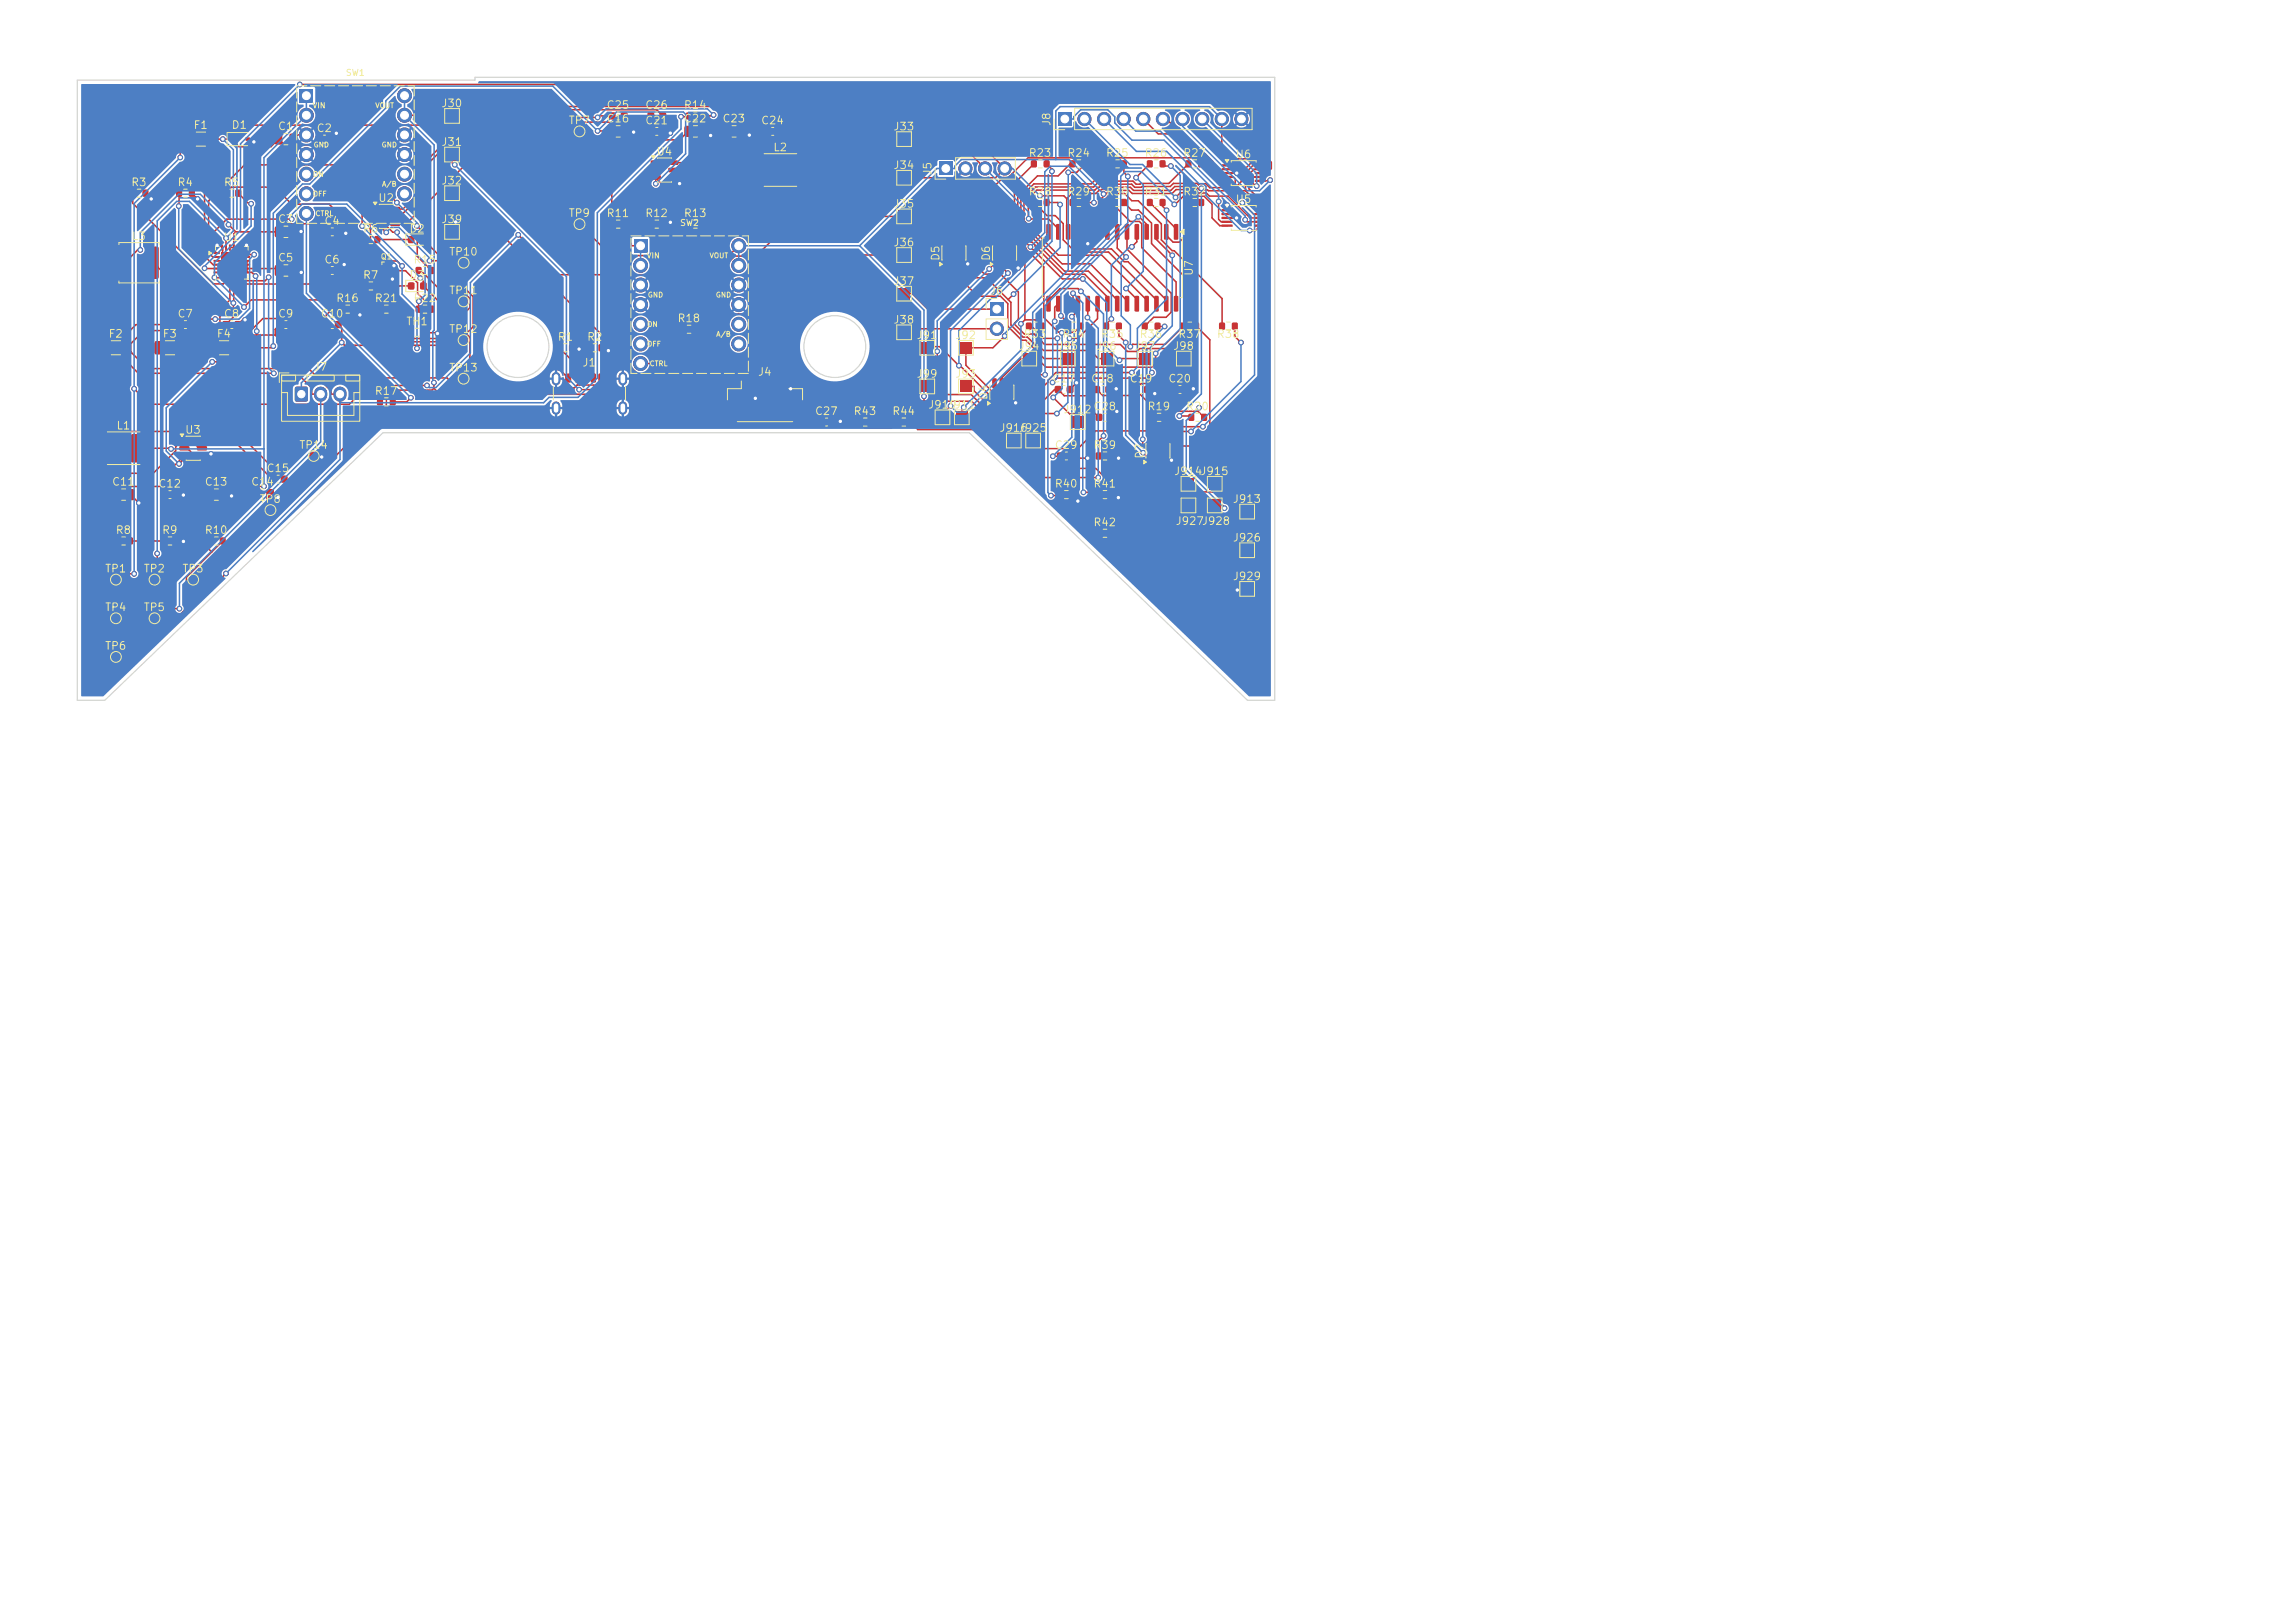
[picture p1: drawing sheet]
<svg xmlns="http://www.w3.org/2000/svg" width="297mm" height="210mm" viewBox="0 0 297 210" stroke-linecap="round" stroke-linejoin="round" font-family="sans-serif">
<defs><g id="words">
<g font-size="1" fill="#f2eda1">
<text x="25" y="16.9">F1</text>
<text x="29.9" y="16.9">D1</text>
<text x="35.9" y="17.1">C1</text>
<text x="40.9" y="17.3">C2</text>
<text x="57" y="14.1">J30</text>
<text x="73.5" y="16.3">TP7</text>
<text x="78.4" y="14.3">C25</text>
<text x="78.4" y="16.1">C16</text>
<text x="83.4" y="14.3">C26</text>
<text x="83.4" y="16.3">C21</text>
<text x="88.4" y="16.1">C22</text>
<text x="88.4" y="14.3">R14</text>
<text x="93.4" y="16.1">C23</text>
<text x="98.4" y="16.3">C24</text>
<text x="115.5" y="17.1">J33</text>
<text x="136.2" y="16.4" transform="rotate(-90 136.2 16.4)">J8</text>
<text x="57" y="19.1">J31</text>
<text x="84.9" y="20.4">U4</text>
<text x="100" y="19.8">L2</text>
<text x="115.5" y="22.1">J34</text>
<text x="120.8" y="22.8" transform="rotate(-90 120.8 22.8)">J5</text>
<text x="133" y="20.5">R23</text>
<text x="138" y="20.5">R24</text>
<text x="143" y="20.5">R25</text>
<text x="148" y="20.5">R26</text>
<text x="153" y="20.5">R27</text>
<text x="159.8" y="20.7">U6</text>
<text x="16.9" y="24.3">R3</text>
<text x="22.9" y="24.3">R4</text>
<text x="28.9" y="24.3">R5</text>
<text x="35.9" y="29.1">C3</text>
<text x="41.9" y="29.3">C4</text>
<text x="48.9" y="26.4">U2</text>
<text x="57" y="29.1">J39</text>
<text x="57" y="24.1">J32</text>
<text x="73.5" y="28.3">TP9</text>
<text x="78.4" y="28.3">R11</text>
<text x="83.4" y="28.3">R12</text>
<text x="88.4" y="28.3">R13</text>
<text x="115.5" y="27.1">J35</text>
<text x="133" y="25.5">R28</text>
<text x="138" y="25.5">R29</text>
<text x="143" y="25.5">R30</text>
<text x="148" y="25.5">R31</text>
<text x="153" y="25.5">R32</text>
<text x="159.8" y="26.5">U5</text>
<text x="17" y="31.3">L3</text>
<text x="28.9" y="31.4">U1</text>
<text x="35.9" y="34.1">C5</text>
<text x="41.9" y="34.3">C6</text>
<text x="46.9" y="30.3">R6</text>
<text x="52.9" y="30.3">D2</text>
<text x="53.4" y="34.3">R15</text>
<text x="58" y="33.3">TP10</text>
<text x="115.5" y="32.1">J36</text>
<text x="121.8" y="33.8" transform="rotate(-90 121.8 33.8)">D5</text>
<text x="128.4" y="33.8" transform="rotate(-90 128.4 33.8)">D6</text>
<text x="154.6" y="35.8" transform="rotate(-90 154.6 35.8)">U7</text>
<text x="22.9" y="41.3">C7</text>
<text x="28.9" y="41.3">C8</text>
<text x="35.9" y="41.3">C9</text>
<text x="41.4" y="41.3">C10</text>
<text x="43.4" y="39.3">R16</text>
<text x="46.9" y="36.3">R7</text>
<text x="48.4" y="39.3">R21</text>
<text x="52.9" y="36.3">D3</text>
<text x="53.4" y="39.3">R22</text>
<text x="58" y="38.3">TP11</text>
<text x="87.6" y="41.9">R18</text>
<text x="115.5" y="37.1">J37</text>
<text x="128" y="38.4">J6</text>
<text x="14" y="43.9">F2</text>
<text x="21" y="43.9">F3</text>
<text x="28" y="43.9">F4</text>
<text x="52.5" y="42.3">TH1</text>
<text x="58" y="43.3">TP12</text>
<text x="72.1" y="44.3">R1</text>
<text x="75.3" y="47.7">J1</text>
<text x="75.9" y="44.3">R2</text>
<text x="115.5" y="42.1">J38</text>
<text x="118.5" y="44.1">J91</text>
<text x="123.5" y="44.1">J92</text>
<text x="131.7" y="45.5">J94</text>
<text x="132.4" y="44">R33</text>
<text x="136.7" y="45.5">J95</text>
<text x="137.4" y="44">R34</text>
<text x="141.7" y="45.5">J96</text>
<text x="142.4" y="44">R35</text>
<text x="146.7" y="45.5">J97</text>
<text x="147.4" y="44">R36</text>
<text x="151.7" y="45.5">J98</text>
<text x="152.4" y="44">R37</text>
<text x="157.4" y="44">R38</text>
<text x="40.5" y="48.2">J7</text>
<text x="48.4" y="51.3">R17</text>
<text x="58" y="48.3">TP13</text>
<text x="98" y="48.9">J4</text>
<text x="105.4" y="53.9">C27</text>
<text x="110.4" y="53.9">R43</text>
<text x="115.4" y="53.9">R44</text>
<text x="118.5" y="49.1">J99</text>
<text x="120" y="53.1">J910</text>
<text x="122.5" y="53.1">J911</text>
<text x="123.5" y="49.1">J93</text>
<text x="128" y="51.8" transform="rotate(-90 128 51.8)">D4</text>
<text x="136.1" y="49.7">C17</text>
<text x="137.5" y="53.7">J912</text>
<text x="141.1" y="49.7">C18</text>
<text x="141.4" y="53.3">C28</text>
<text x="146.1" y="49.7">C19</text>
<text x="148.4" y="53.3">R19</text>
<text x="151.1" y="49.7">C20</text>
<text x="153.4" y="53.3">R20</text>
<text x="15" y="55.8">L1</text>
<text x="23.9" y="56.4">U3</text>
<text x="38.6" y="58.3">TP14</text>
<text x="129.3" y="56.1">J916</text>
<text x="131.8" y="56.1">J925</text>
<text x="136.4" y="58.3">C29</text>
<text x="141.4" y="58.3">R39</text>
<text x="148.2" y="59.4" transform="rotate(-90 148.2 59.4)">D7</text>
<text x="14.4" y="63.1">C11</text>
<text x="20.4" y="63.3">C12</text>
<text x="26.4" y="63.1">C13</text>
<text x="32.4" y="63.1">C14</text>
<text x="33.5" y="65.3">TP8</text>
<text x="34.4" y="61.3">C15</text>
<text x="136.4" y="63.3">R40</text>
<text x="141.4" y="63.3">R41</text>
<text x="151.9" y="61.7">J914J915</text>
<text x="159.5" y="65.3">J913</text>
<text x="14.9" y="69.3">R8</text>
<text x="20.9" y="69.3">R9</text>
<text x="26.4" y="69.3">R10</text>
<text x="141.4" y="68.3">R42</text>
<text x="152.1" y="68.2">J927J928</text>
<text x="159.5" y="70.3">J926</text>
<text x="13.5" y="74.3">TP1</text>
<text x="18.5" y="74.3">TP2</text>
<text x="23.5" y="74.3">TP3</text>
<text x="159.5" y="75.3">J929</text>
<text x="13.5" y="79.3">TP4</text>
<text x="18.5" y="79.3">TP5</text>
<text x="13.5" y="84.3">TP6</text>
</g>
<g font-size=".8" fill="#f2eda1">
<text x="44.7" y="10">SW1</text>
<text x="87.9" y="29.4">SW2</text>
</g>
<g font-size=".7" fill="#f2eda1">
<text x="40.4" y="14.2">VIN</text>
<text x="48.5" y="14.1">VOUT</text>
<text x="40.4" y="23">ON</text>
<text x="40.5" y="19.2">GND</text>
<text x="49.3" y="19.2">GND</text>
<text x="40.4" y="25.6">OFF</text>
<text x="40.8" y="28.1">CTRL</text>
<text x="49.4" y="24.3">A/B</text>
<text x="49.2" y="33.7">Q1</text>
<text x="83.6" y="33.6">VIN</text>
<text x="91.8" y="33.6">VOUT</text>
<text x="83.8" y="38.6">GND</text>
<text x="92.6" y="38.6">GND</text>
<text x="83.7" y="45">OFF</text>
<text x="83.7" y="42.5">ON</text>
<text x="84" y="47.5">CTRL</text>
<text x="92.6" y="43.7">A/B</text>
</g>
</g></defs>
<g fill="#c83434">
<path d="M16.8 24.6h.7v.8h-.7z"/>
<path d="M18.5 24.6h.7v.8h-.7z"/>
<path d="M158.1 21.3h1.3l.1 .2-.1 .1h-1.2z"/>
<path d="M158.1 21.8h1.3l.1 .2-.1 .1h-1.2z"/>
<path d="M158.1 22.3h1.3l.1 .2-.1 .1h-1.2z"/>
<path d="M158.1 22.8h1.3l.1 .2-.1 .1h-1.2z"/>
<path d="M158.1 23.3h1.3l.1 .2-.1 .1h-1.2z"/>
<path d="M162.4 23.3h1.3l.1 .2-.1 .1h-1.3z"/>
<path d="M162.4 22.8h1.3l.1 .2-.1 .1h-1.3z"/>
<path d="M162.4 22.3h1.3l.1 .2-.1 .1h-1.3z"/>
<path d="M162.4 21.8h1.3l.1 .2-.1 .1h-1.3z"/>
<path d="M162.4 21.3h1.3l.1 .2-.1 .1h-1.3z"/>
<path d="M35.6 34.3h.7l.2 .1v1.1l-.1 .2h-.6l-.2-.1v-1.1z"/>
<path d="M37.5 34.3h.7l.2 .1v1.1l-.1 .2h-.6l-.2-.1-.1-1.1z"/>
<path d="M132.8 41.8h.7v.8h-.7z"/>
<path d="M134.5 41.8h.6v.8h-.6z"/>
<path d="M141.8 58.6h.7v.8h-.7z"/>
<path d="M143.5 58.6h.7v.8h-.7z"/>
<path d="M160.6 70.5h1.5v1.5h-1.5z"/>
<path d="M14.8 69.6h.7v.8h-.7z"/>
<path d="M16.5 69.6h.7v.8h-.7z"/>
<path d="M124.3 49.3h1.5v1.5h-1.5z"/>
</g>
<circle cx="20" cy="80" r=".5" fill="#c83434" stroke="#c83434" stroke-width=".13"/>
<g fill="#c83434">
<path d="M133.5 25.8h.6v.8h-.6z"/>
<path d="M135.1 25.8h.7v.8h-.7z"/>
<path d="M24 17.2l1-.1 .2 .2v1.3l-.1 .3h-.9l-.2-.2v-1.3z"/>
<path d="M26.8 17.2l1-.1 .2 .2v1.3l-.1 .3h-.9l-.2-.2v-1.3z"/>
<path d="M29.7 17.8h.5v.4h-.5z"/>
<path d="M31.8 17.8h.5v.4h-.5z"/>
<path d="M121.6 21h1.6v1.7h-1.6z"/>
</g>
<g fill="#c83434" stroke="#c83434" stroke-width=".13">
<circle cx="124.9" cy="21.8" r=".85"/>
<circle cx="127.5" cy="21.8" r=".85"/>
<circle cx="130" cy="21.8" r=".85"/>
</g>
<path d="M116.2 27.3h1.6v1.5h-1.6z" fill="#c83434"/>
<circle cx="75" cy="17" r=".5" fill="#c83434" stroke="#c83434" stroke-width=".13"/>
<g fill="#c83434">
<path d="M52.8 42.6h.7v.8h-.7z"/>
<path d="M54.5 42.6h.7v.8h-.7z"/>
<path d="M138.7 53.9h1.5v1.5h-1.5z"/>
<path d="M137 14.6h1.6v1.7h-1.6z"/>
</g>
<g fill="#c83434" stroke="#c83434" stroke-width=".13">
<circle cx="140.3" cy="15.4" r=".85"/>
<circle cx="142.9" cy="15.4" r=".85"/>
<circle cx="145.4" cy="15.4" r=".85"/>
<circle cx="148" cy="15.4" r=".85"/>
<circle cx="150.5" cy="15.4" r=".85"/>
<circle cx="153" cy="15.4" r=".85"/>
<circle cx="155.6" cy="15.4" r=".85"/>
<circle cx="158.1" cy="15.4" r=".85"/>
<circle cx="160.7" cy="15.4" r=".85"/>
</g>
<g fill="#c83434">
<path d="M122.2 33.3l.4-.1 .2 .1v1.1l-.1 .1h-.3l-.2-.1z"/>
<path d="M123.2 33.3l.4-.1 .1 .1v1.1v.1h-.4l-.1-.1z"/>
<path d="M124.1 33.3l.4-.1 .2 .1v1.1l-.1 .1h-.3l-.2-.1z"/>
<path d="M124.1 31l.4-.1 .2 .1v1.1l-.1 .2h-.3l-.2-.1z"/>
<path d="M123.2 31l.4-.1 .1 .1v1.1v.2h-.4l-.1-.1z"/>
<path d="M122.2 31l.4-.1 .2 .1v1.1l-.1 .2h-.3l-.2-.1z"/>
<path d="M153 64.7h1.5v1.5h-1.5z"/>
<path d="M28.8 41.6l.2-.1 .6 .1 .1 .2-.1 .6-.2 .1-.6-.1v-.1z"/>
<path d="M30.4 41.6l.1-.1 .7 .1v.2v.6l-.2 .1-.6-.1-.1-.1z"/>
<path d="M119.3 49.3h1.5v1.5h-1.5z"/>
<path d="M132.4 45.7h1.5v1.5h-1.5z"/>
<path d="M35.6 29.3h.7l.2 .1v1.1l-.1 .2h-.6l-.2-.1v-1.1z"/>
<path d="M37.5 29.3h.7l.2 .1v1.1l-.1 .2h-.6l-.2-.1-.1-1.1z"/>
<path d="M148.6 58.9l.4-.1 .2 .1v1.1l-.1 .1h-.4l-.1-.1z"/>
<path d="M149.6 58.9l.4-.1 .1 .1v1.1v.1h-.4l-.1-.1z"/>
<path d="M150.5 58.9l.4-.1 .2 .1v1.1l-.1 .1h-.4l-.1-.1z"/>
<path d="M150.5 56.6l.4-.1 .2 .1v1.1l-.1 .2h-.4l-.1-.1z"/>
<path d="M149.6 56.6l.4-.1 .1 .1v1.1v.2h-.4l-.1-.1z"/>
<path d="M148.6 56.6l.4-.1 .2 .1v1.1l-.1 .2h-.4l-.1-.1z"/>
<path d="M84.2 20.8h1.2l.1 .1v.4l-.1 .1-1.1-.1-.1-.1z"/>
<path d="M84.2 21.7h1.2l.1 .2v.3l-.1 .1h-1.1l-.1-.1z"/>
<path d="M84.2 22.7h1.2l.1 .1v.4l-.1 .1-1.1-.1-.1-.1z"/>
<path d="M86.5 22.7h1.2l.1 .1v.4l-.1 .1-1.1-.1-.1-.1z"/>
<path d="M86.5 21.7h1.2l.1 .2v.3l-.1 .1h-1.1l-.1-.1z"/>
<path d="M86.5 20.8h1.2l.1 .1v.4l-.1 .1-1.1-.1-.1-.1z"/>
<path d="M57.7 29.3h1.5v1.5h-1.5z"/>
<path d="M153.5 25.8h.6v.8h-.6z"/>
<path d="M155.1 25.8h.7v.8h-.7z"/>
<path d="M13 44.2l1-.1 .2 .2v1.3l-.1 .3h-.9l-.2-.2v-1.3z"/>
<path d="M15.8 44.2l1-.1 .2 .2v1.3l-.1 .3h-.9l-.2-.2v-1.3z"/>
<path d="M57.7 14.3h1.5v1.5h-1.5z"/>
<path d="M78.8 14.6l.2-.1 .6 .1 .1 .2-.1 .6-.2 .1-.6-.1v-.1z"/>
<path d="M80.4 14.6l.1-.1 .7 .1v.2v.6l-.2 .1-.6-.1-.1-.1z"/>
<path d="M138.5 20.8h.6v.8h-.6z"/>
<path d="M140.1 20.8h.7v.8h-.7z"/>
<path d="M20.8 69.6h.7v.8h-.7z"/>
<path d="M22.5 69.6h.7v.8h-.7z"/>
<path d="M48.2 26.8h1.2l.1 .1v.4l-.1 .1-1.1-.1-.1-.1z"/>
<path d="M48.2 27.7h1.2l.1 .2v.3l-.1 .1h-1.1l-.1-.1z"/>
<path d="M48.2 28.7h1.2l.1 .1v.4l-.1 .1-1.1-.1-.1-.1z"/>
<path d="M50.5 28.7h1.2l.1 .1v.4l-.1 .1-1.1-.1-.1-.1z"/>
<path d="M50.5 27.7h1.2l.1 .2v.3l-.1 .1h-1.1l-.1-.1z"/>
<path d="M50.5 26.8h1.2l.1 .1v.4l-.1 .1-1.1-.1-.1-.1z"/>
<path d="M142.4 45.7h1.5v1.5h-1.5z"/>
<path d="M43.8 39.6h.7v.8h-.7z"/>
<path d="M45.5 39.6h.7v.8h-.7z"/>
<path d="M78.8 28.6h.7v.8h-.7z"/>
<path d="M80.5 28.6h.7v.8h-.7z"/>
<path d="M23.2 56.8h1.2l.1 .1v.4l-.1 .1-1.1-.1-.1-.1z"/>
<path d="M23.2 57.7h1.2l.1 .2v.3l-.1 .1h-1.1l-.1-.1z"/>
<path d="M23.2 58.7h1.2l.1 .1v.4l-.1 .1-1.1-.1-.1-.1z"/>
<path d="M25.5 58.7h1.2l.1 .1v.4l-.2 .1-1-.1-.1-.1z"/>
<path d="M25.5 57.7h1.2l.1 .2v.3l-.2 .1h-1l-.1-.1z"/>
<path d="M25.5 56.8h1.2l.1 .1v.4l-.2 .1-1-.1-.1-.1z"/>
<path d="M141.8 63.6h.7v.8h-.7z"/>
<path d="M143.5 63.6h.7v.8h-.7z"/>
<path d="M46.8 36.6h.7v.8h-.7z"/>
<path d="M48.5 36.6h.7v.8h-.7z"/>
</g>
<circle cx="35" cy="66" r=".5" fill="#c83434" stroke="#c83434" stroke-width=".13"/>
<g fill="#c83434">
<path d="M156.4 61.9h1.5v1.5h-1.5z"/>
<path d="M20.8 63.6l.2-.1 .6 .1 .1 .2-.1 .6-.2 .1-.6-.1v-.1z"/>
<path d="M22.4 63.6l.2-.1 .6 .1v.2v.6l-.2 .1-.6-.1-.1-.1z"/>
<path d="M124.3 44.3h1.5v1.5h-1.5z"/>
<path d="M38.7 11.5h1.9v1.8h-1.9z"/>
</g>
<g fill="#c83434" stroke="#c83434" stroke-width=".13">
<circle cx="39.6" cy="14.9" r=".9"/>
<circle cx="52.3" cy="12.4" r=".9"/>
<circle cx="52.3" cy="14.9" r=".9"/>
<circle cx="39.6" cy="17.5" r=".9"/>
<circle cx="39.6" cy="20" r=".9"/>
<circle cx="52.3" cy="17.5" r=".9"/>
<circle cx="52.3" cy="20" r=".9"/>
<circle cx="39.6" cy="27.6" r=".9"/>
<circle cx="52.3" cy="22.5" r=".9"/>
<circle cx="52.3" cy="25.1" r=".9"/>
<circle cx="39.6" cy="25.1" r=".9"/>
<circle cx="39.6" cy="22.5" r=".9"/>
</g>
<g fill="#c83434">
<path d="M116.2 22.3h1.6v1.5h-1.6z"/>
<path d="M143.5 25.8h.6v.8h-.6z"/>
<path d="M145.1 25.8h.7v.8h-.7z"/>
<path d="M130.5 56.3h1.5v1.5h-1.5z"/>
<path d="M115.8 54.2h.7v.8h-.7z"/>
<path d="M117.5 54.2h.6v.8h-.6z"/>
</g>
<circle cx="60" cy="49" r=".5" fill="#c83434" stroke="#c83434" stroke-width=".13"/>
<g fill="#c83434">
<path d="M96.2 49.3h.4l.2 .1v1.5l-.1 .1h-.4l-.1-.1z"/>
<path d="M97.5 49.3h.4l.1 .1 .1 1.5-.1 .1h-.4l-.1-.1z"/>
<path d="M98.7 49.3h.4l.2 .1v1.5l-.1 .1h-.3l-.2-.1z"/>
<path d="M100 49.3h.4l.1 .1v1.5v.1h-.4l-.1-.1z"/>
<path d="M101.2 49.3h.4l.2 .1v1.5l-.1 .1h-.4l-.1-.1z"/>
<path d="M94.2 52.1l.7-.1 .2 .2v2.3l-.1 .2h-.6l-.2-.2-.1-2.2z"/>
<path d="M102.9 52.1l.7-.1 .2 .2 .1 2.3-.2 .2h-.6l-.2-.2-.1-2.2z"/>
<path d="M28.8 24.6h.7v.8h-.7z"/>
<path d="M30.5 24.6h.7v.8h-.7z"/>
<path d="M82 30.9h1.8v1.8h-1.8z"/>
</g>
<g fill="#c83434" stroke="#c83434" stroke-width=".13">
<circle cx="82.9" cy="34.3" r=".9"/>
<circle cx="95.6" cy="31.8" r=".9"/>
<circle cx="95.6" cy="34.3" r=".9"/>
<circle cx="82.9" cy="36.9" r=".9"/>
<circle cx="82.9" cy="39.4" r=".9"/>
<circle cx="95.6" cy="36.9" r=".9"/>
<circle cx="95.6" cy="39.4" r=".9"/>
<circle cx="82.9" cy="47" r=".9"/>
<circle cx="95.6" cy="42" r=".9"/>
<circle cx="95.6" cy="44.5" r=".9"/>
<circle cx="82.9" cy="44.5" r=".9"/>
<circle cx="82.9" cy="42" r=".9"/>
</g>
<g fill="#c83434">
<path d="M156.4 64.7h1.5v1.5h-1.5z"/>
<path d="M116.2 42.3h1.6v1.5h-1.6z"/>
<path d="M41.8 29.6l.2-.1 .6 .1 .1 .2-.1 .6-.2 .1-.6-.1v-.1z"/>
<path d="M43.4 29.6l.2-.1 .6 .1v.2v.6l-.2 .1-.6-.1-.1-.1z"/>
<path d="M137.8 41.8h.7v.8h-.7z"/>
<path d="M139.5 41.8h.6v.8h-.6z"/>
<path d="M35.8 41.6l.2-.1 .6 .1 .1 .2-.1 .6-.2 .1-.6-.1v-.1z"/>
<path d="M37.4 41.6l.2-.1 .6 .1v.2v.6l-.2 .1-.6-.1-.1-.1z"/>
<path d="M160.6 65.5h1.5v1.5h-1.5z"/>
<path d="M160.6 75.5h1.5v1.5h-1.5z"/>
</g>
<circle cx="15" cy="80" r=".5" fill="#c83434" stroke="#c83434" stroke-width=".13"/>
<g fill="#c83434">
<path d="M116.2 17.3h1.6v1.5h-1.6z"/>
<path d="M138.5 25.8h.6v.8h-.6z"/>
<path d="M140.1 25.8h.7v.8h-.7z"/>
<path d="M41.8 34.6l.2-.1 .6 .1 .1 .2-.1 .6-.2 .1-.6-.1v-.1z"/>
<path d="M43.4 34.6l.2-.1 .6 .1v.2v.6l-.2 .1-.6-.1-.1-.1z"/>
<path d="M141.8 53.6l.2-.1 .6 .1 .1 .2-.1 .6-.2 .1-.6-.1v-.1z"/>
<path d="M143.4 53.6l.1-.1 .7 .1v.2v.6l-.2 .1-.6-.1-.1-.1z"/>
<path d="M75.8 44.6h.7v.8h-.7z"/>
<path d="M77.5 44.6h.7v.8h-.7z"/>
<path d="M152.4 45.7h1.5v1.5h-1.5z"/>
<path d="M75.5 48.4l.5-.1 .1 .1v.9l-.1 .2h-.4l-.2-.1z"/>
<path d="M77.5 48.4l.5-.1 .2 .1v.9l-.1 .2h-.5l-.2-.1z"/>
<path d="M78.7 48.4l.5-.1 .2 .1v.9l-.1 .2h-.5l-.2-.1z"/>
<path d="M76.5 48.4l.5-.1 .1 .1v.9l-.1 .2h-.4l-.2-.1z"/>
<path d="M74.4 48.4l.5-.1 .2 .1v.9l-.1 .2h-.4l-.2-.1z"/>
<path d="M73.2 48.4l.5-.1 .2 .1v.9l-.1 .2h-.5l-.2-.1z"/>
</g>
<path d="M72 48.7v.6M72 52.5v.6M80.6 48.7v.6M80.6 52.5v.6" fill="none" stroke="#c83434" stroke-width="1.1"/>
<g fill="#c83434">
<path d="M133.5 20.8h.6v.8h-.6z"/>
<path d="M135.1 20.8h.7v.8h-.7z"/>
<path d="M128.4 51.3l.5-.1 .1 .1v1.1l-.1 .1h-.4l-.1-.1z"/>
<path d="M129.4 51.3l.4-.1 .1 .1v1.1v.1h-.4l-.1-.1z"/>
<path d="M130.3 51.3l.5-.1 .1 .1v1.1l-.1 .1h-.3l-.2-.1z"/>
<path d="M130.3 49l.5-.1 .1 .1v1.1l-.1 .2h-.3l-.2-.1z"/>
<path d="M129.4 49l.4-.1 .1 .1v1.1v.2h-.4l-.1-.1z"/>
<path d="M128.4 49l.5-.1 .1 .1v1.1l-.1 .2h-.4l-.1-.1z"/>
<path d="M128.2 39.2h1.6v1.7h-1.6z"/>
</g>
<g fill="#c83434" stroke="#c83434" stroke-width=".13">
<circle cx="129" cy="42.5" r=".85"/>
<circle cx="60" cy="39" r=".5"/>
<circle cx="20" cy="75" r=".5"/>
</g>
<g fill="#c83434">
<path d="M153.8 53.6h.7v.8h-.7z"/>
<path d="M155.5 53.6h.7v.8h-.7z"/>
<path d="M123.7 53.3h1.5v1.5h-1.5z"/>
<path d="M116.2 32.3h1.6v1.5h-1.6z"/>
<path d="M121.2 53.3h1.5v1.5h-1.5z"/>
<path d="M57.7 19.3h1.5v1.5h-1.5z"/>
<path d="M147.8 41.8h.7v.8h-.7z"/>
<path d="M149.5 41.8h.6v.8h-.6z"/>
<path d="M41.8 41.6l.2-.1 .6 .1 .1 .2-.1 .6-.2 .1-.6-.1v-.1z"/>
<path d="M43.4 41.6l.2-.1 .6 .1v.2v.6l-.2 .1-.6-.1-.1-.1z"/>
<path d="M52.8 36.6h.8v.8h-.8z"/>
<path d="M54.4 36.6h.8v.8h-.8z"/>
<path d="M14.6 63.3h.7l.2 .1 .1 1.1-.2 .2h-.6l-.2-.1v-1.1z"/>
<path d="M16.5 63.3h.7l.2 .1v1.1l-.1 .2h-.6l-.2-.1-.1-1.1z"/>
<path d="M52.8 30.6h.8v.8h-.8z"/>
<path d="M54.4 30.6h.8v.8h-.8z"/>
<path d="M98.8 16.6l.2-.1 .6 .1 .1 .2-.1 .6-.2 .1-.6-.1v-.1z"/>
<path d="M100.4 16.6l.1-.1 .7 .1v.2v.6l-.2 .1-.6-.1-.1-.1z"/>
<path d="M148.8 53.6h.7v.8h-.7z"/>
<path d="M150.5 53.6h.7v.8h-.7z"/>
<path d="M141.8 68.6h.7v.8h-.7z"/>
<path d="M143.5 68.6h.7v.8h-.7z"/>
<path d="M88.6 16.3h.7l.2 .1 .1 1.1-.2 .2h-.6l-.2-.1-.1-1.1z"/>
<path d="M90.5 16.3h.7l.2 .1v1.1l-.1 .2h-.6l-.2-.1-.1-1.1z"/>
<path d="M32.6 63.3h.7l.2 .1v1.1l-.1 .2h-.6l-.2-.1v-1.1z"/>
<path d="M34.5 63.3h.7l.2 .1 .1 1.1-.2 .2h-.6l-.2-.1-.1-1.1z"/>
<path d="M26.8 69.6h.7v.8h-.7z"/>
<path d="M28.5 69.6h.7v.8h-.7z"/>
<path d="M128.8 33.3l.4-.1 .1 .1v1.1v.1h-.4l-.1-.1z"/>
<path d="M129.7 33.3l.4-.1 .2 .1v1.1l-.1 .1h-.4l-.1-.1z"/>
<path d="M130.7 33.3l.4-.1 .1 .1v1.1v.1h-.4l-.1-.1z"/>
<path d="M130.7 31l.4-.1 .1 .1v1.1v.2h-.4l-.1-.1z"/>
<path d="M129.7 31l.4-.1 .2 .1v1.1l-.1 .2h-.4l-.1-.1z"/>
<path d="M128.8 31l.4-.1 .1 .1v1.1v.2h-.4l-.1-.1z"/>
<path d="M22.8 24.6h.7v.8h-.7z"/>
<path d="M24.5 24.6h.7v.8h-.7z"/>
<path d="M27 44.2l1-.1 .2 .2v1.3l-.1 .3h-.9l-.2-.2v-1.3z"/>
<path d="M29.8 44.2l1-.1 .2 .2v1.3l-.1 .3h-.9l-.2-.2v-1.3z"/>
<path d="M72 44.6h.7v.8h-.7z"/>
<path d="M73.7 44.6h.7v.8h-.7z"/>
<path d="M34.8 61.6l.2-.1 .6 .1 .1 .2-.1 .6-.1 .1-.7-.1v-.1z"/>
<path d="M36.4 61.6l.1-.1 .7 .1v.2v.6l-.2 .1-.6-.1-.1-.1z"/>
</g>
<circle cx="60" cy="44" r=".5" fill="#c83434" stroke="#c83434" stroke-width=".13"/>
<g fill="#c83434">
<path d="M88.8 14.6h.7v.8h-.7z"/>
<path d="M90.5 14.6h.7v.8h-.7z"/>
<path d="M20 44.2l1-.1 .2 .2v1.3l-.1 .3h-.9l-.2-.2v-1.3z"/>
<path d="M22.8 44.2l1-.1 .2 .2v1.3l-.1 .3h-.9l-.2-.2v-1.3z"/>
<path d="M136.5 50l.2-.1 .6 .1 .1 .2-.1 .6-.2 .1-.6-.1v-.1z"/>
<path d="M138.1 50l.1-.1 .7 .1v.2v.6l-.2 .1-.6-.1-.1-.1z"/>
<path d="M157.8 41.8h.7v.8h-.7z"/>
<path d="M159.5 41.8h.6v.8h-.6z"/>
<path d="M110.8 54.2h.7v.8h-.7z"/>
<path d="M112.5 54.2h.6v.8h-.6z"/>
</g>
<g fill="#c83434" stroke="#c83434" stroke-width=".13">
<circle cx="15" cy="85" r=".5"/>
<circle cx="40.6" cy="59" r=".5"/>
</g>
<g fill="#c83434">
<path d="M40.8 17.6l.2-.1 .6 .1 .1 .2-.1 .6-.2 .1-.6-.1v-.1z"/>
<path d="M42.4 17.6l.1-.1 .7 .1v.2v.6l-.2 .1-.6-.1-.1-.1z"/>
<path d="M38.2 50.1l.2-.1 1.4 .1v.2v1.4v.2l-.2 .1-1.4-.1-.1-.2v-1.4z"/>
</g>
<path d="M41.5 50.9v.2M44 50.9v.2" fill="none" stroke="#c83434" stroke-width="1.7"/>
<g fill="#c83434">
<path d="M83.8 28.6h.7v.8h-.7z"/>
<path d="M85.5 28.6h.7v.8h-.7z"/>
<path d="M22.8 41.6l.2-.1 .6 .1 .1 .2-.1 .6-.2 .1-.6-.1v-.1z"/>
<path d="M24.4 41.6l.1-.1 .7 .1v.2v.6l-.2 .1-.6-.1-.1-.1z"/>
<path d="M151.9 29h.5l.1 .1v1.8l-.1 .1h-.4l-.1-.1z"/>
<path d="M150.7 29h.4l.1 .1v1.8l-.1 .1h-.3l-.2-.1z"/>
<path d="M149.4 29h.4l.1 .1 .1 1.8-.1 .1h-.4l-.1-.1z"/>
<path d="M148.1 29h.4l.2 .1v1.8l-.1 .1h-.4l-.1-.1z"/>
<path d="M146.9 29h.4l.1 .1v1.8l-.1 .1h-.3l-.2-.1z"/>
<path d="M145.6 29h.4l.1 .1 .1 1.8-.1 .1h-.4l-.1-.1z"/>
<path d="M144.3 29h.4l.2 .1v1.8l-.1 .1h-.4l-.1-.1z"/>
<path d="M143.1 29h.4l.1 .1v1.8l-.1 .1h-.3l-.2-.1z"/>
<path d="M141.8 29h.4l.1 .1v1.8l-.1 .1h-.3l-.1-.1z"/>
<path d="M140.5 29h.4l.2 .1v1.8l-.1 .1h-.4l-.1-.1z"/>
<path d="M139.2 29h.5l.1 .1v1.8l-.1 .1h-.4l-.1-.1z"/>
<path d="M138 29h.4l.1 .1v1.8l-.1 .1h-.3l-.2-.1z"/>
<path d="M136.7 29h.4l.1 .1 .1 1.8-.1 .1h-.4l-.1-.1z"/>
<path d="M135.4 29h.4l.2 .1v1.8l-.1 .1h-.4l-.1-.1z"/>
<path d="M135.4 38.3h.4l.2 .1v1.8l-.1 .1h-.4l-.1-.1z"/>
<path d="M136.7 38.3h.4l.1 .1 .1 1.8-.1 .1h-.4l-.1-.1z"/>
<path d="M138 38.3h.4l.1 .1v1.8l-.1 .1h-.3l-.2-.1z"/>
<path d="M139.2 38.3h.5l.1 .1v1.8l-.1 .1h-.4l-.1-.1z"/>
<path d="M140.5 38.3h.4l.2 .1v1.8l-.1 .1h-.4l-.1-.1z"/>
<path d="M141.8 38.3h.4l.1 .1v1.8l-.1 .1h-.3l-.1-.1z"/>
<path d="M143.1 38.3h.4l.1 .1v1.8l-.1 .1h-.3l-.2-.1z"/>
<path d="M144.3 38.3h.4l.2 .1v1.8l-.1 .1h-.4l-.1-.1z"/>
<path d="M145.6 38.3h.4l.1 .1 .1 1.8-.1 .1h-.4l-.1-.1z"/>
<path d="M146.9 38.3h.4l.1 .1v1.8l-.1 .1h-.3l-.2-.1z"/>
<path d="M148.1 38.3h.4l.2 .1v1.8l-.1 .1h-.4l-.1-.1z"/>
<path d="M149.4 38.3h.4l.1 .1 .1 1.8-.1 .1h-.4l-.1-.1z"/>
<path d="M150.7 38.3h.4l.1 .1v1.8l-.1 .1h-.3l-.2-.1z"/>
<path d="M151.9 38.3h.5l.1 .1v1.8l-.1 .1h-.4l-.1-.1z"/>
<path d="M35.6 17.3h.7l.2 .1v1.1l-.1 .2h-.6l-.2-.1v-1.1z"/>
<path d="M37.5 17.3h.7l.2 .1v1.1l-.1 .2h-.6l-.2-.1-.1-1.1z"/>
<path d="M53.8 34.6h.7v.8h-.7z"/>
<path d="M55.5 34.6h.7v.8h-.7z"/>
<path d="M151.5 50l.2-.1 .6 .1 .1 .2-.1 .6-.2 .1-.6-.1v-.1z"/>
<path d="M153.1 50l.1-.1 .7 .1v.2v.6l-.2 .1-.6-.1-.1-.1z"/>
<path d="M93.6 16.3h.7l.2 .1 .1 1.1-.2 .2h-.6l-.2-.1-.1-1.1z"/>
<path d="M95.5 16.3h.7l.2 .1v1.1l-.1 .2h-.6l-.2-.1-.1-1.1z"/>
</g>
<circle cx="75" cy="29" r=".5" fill="#c83434" stroke="#c83434" stroke-width=".13"/>
<g fill="#c83434">
<path d="M143.5 20.8h.6v.8h-.6z"/>
<path d="M145.1 20.8h.7v.8h-.7z"/>
<path d="M83.8 14.6l.2-.1 .6 .1 .1 .2-.1 .6-.2 .1-.6-.1v-.1z"/>
<path d="M85.4 14.6l.1-.1 .7 .1v.2v.6l-.2 .1-.6-.1-.1-.1z"/>
<path d="M15.5 32l1.1-.1 .2 .2 .1 3.8-.2 .2h-1l-.2-.2-.1-3.7z"/>
<path d="M19.2 32l1.1-.1 .2 .2v3.8l-.1 .2h-1l-.2-.2-.1-3.7z"/>
<path d="M132.9 56.3h1.5v1.5h-1.5z"/>
<path d="M48.8 51.6h.7v.8h-.7z"/>
<path d="M50.5 51.6h.7v.8h-.7z"/>
</g>
<circle cx="25" cy="75" r=".5" fill="#c83434" stroke="#c83434" stroke-width=".13"/>
<g fill="#c83434">
<path d="M88.8 28.6h.7v.8h-.7z"/>
<path d="M90.5 28.6h.7v.8h-.7z"/>
</g>
<g fill="#c83434" stroke="#c83434" stroke-width=".13">
<circle cx="49.7" cy="34.4" r=".15"/>
<circle cx="50.3" cy="34.4" r=".15"/>
<circle cx="49.7" cy="35" r=".15"/>
<circle cx="50.3" cy="35" r=".15"/>
<circle cx="49.7" cy="35.7" r=".15"/>
<circle cx="50.3" cy="35.7" r=".15"/>
</g>
<g fill="#c83434">
<path d="M57.7 24.3h1.5v1.5h-1.5z"/>
<path d="M14 56.2h.8l.2 .1v3.3l-.1 .2-.7 .1-.2-.2-.1-3.3z"/>
<path d="M17 56.2h.8l.2 .1v3.3l-.1 .2-.7 .1-.2-.2v-3.3z"/>
<path d="M83.8 16.6l.2-.1 .6 .1 .1 .2-.1 .6-.2 .1-.6-.1v-.1z"/>
<path d="M85.4 16.6l.1-.1 .7 .1v.2v.6l-.2 .1-.6-.1-.1-.1z"/>
</g>
<circle cx="60" cy="34" r=".5" fill="#c83434" stroke="#c83434" stroke-width=".13"/>
<g fill="#c83434">
<path d="M27.6 32.6h.8v.2l-.7 .1z"/>
<path d="M27.6 33.1h.8v.2l-.7 .1z"/>
<path d="M27.6 33.6h.8v.2l-.7 .1z"/>
<path d="M27.6 34.1h.8v.2l-.7 .1z"/>
<path d="M27.6 34.6h.8v.2l-.7 .1z"/>
<path d="M27.6 35.1h.8v.2l-.7 .1z"/>
<path d="M28.6 35.6h.3l-.1 .8-.2-.1z"/>
<path d="M29.1 35.6h.3l-.1 .8-.2-.1z"/>
<path d="M29.6 35.6h.3l-.1 .8-.2-.1z"/>
<path d="M30.1 35.6h.3l-.1 .8-.2-.1z"/>
<path d="M30.6 35.6h.3l-.1 .8-.2-.1z"/>
<path d="M31.1 35.6h.3l-.1 .8-.2-.1z"/>
<path d="M31.6 35.1h.7l.1 .2-.8 .1z"/>
<path d="M31.6 34.6h.7l.1 .2-.8 .1z"/>
<path d="M31.6 34.1h.7l.1 .2-.8 .1z"/>
<path d="M31.6 33.6h.7l.1 .2-.8 .1z"/>
<path d="M31.6 33.1h.7l.1 .2-.8 .1z"/>
<path d="M31.6 32.6h.7l.1 .2-.8 .1z"/>
<path d="M31.1 31.6l.3 .1-.1 .7h-.2z"/>
<path d="M30.6 31.6l.3 .1-.1 .7h-.2z"/>
<path d="M30.1 31.6l.3 .1-.1 .7h-.2z"/>
<path d="M29.6 31.6l.3 .1-.1 .7h-.2z"/>
<path d="M29.1 31.6l.3 .1-.1 .7h-.2z"/>
<path d="M28.6 31.6l.3 .1-.1 .7h-.2z"/>
<path d="M28.6 32.7h2.7v2.7h-2.7z"/>
<path d="M148.5 20.8h.6v.8h-.6z"/>
<path d="M150.1 20.8h.7v.8h-.7z"/>
<path d="M26.6 63.3h.7l.2 .1 .1 1.1-.2 .2h-.6l-.2-.1-.1-1.1z"/>
<path d="M28.5 63.3h.7l.2 .1v1.1l-.1 .2h-.6l-.2-.1-.1-1.1z"/>
<path d="M141.5 50l.2-.1 .6 .1 .1 .2-.1 .6-.2 .1-.6-.1v-.1z"/>
<path d="M143.1 50l.1-.1 .7 .1v.2v.6l-.2 .1-.6-.1-.1-.1z"/>
<path d="M137.4 45.7h1.5v1.5h-1.5z"/>
<path d="M78.6 16.3h.7l.2 .1 .1 1.1-.2 .2h-.6l-.2-.1-.1-1.1z"/>
<path d="M80.5 16.3h.7l.2 .1 .1 1.1-.2 .2h-.6l-.2-.1-.1-1.1z"/>
<path d="M146.5 50l.2-.1 .6 .1 .1 .2-.1 .6-.2 .1-.6-.1v-.1z"/>
<path d="M148.1 50l.1-.1 .7 .1v.2v.6l-.2 .1-.6-.1-.1-.1z"/>
<path d="M88 42.2h.7v.8h-.7z"/>
<path d="M89.7 42.2h.6v.8h-.6z"/>
<path d="M46.8 30.6h.7v.8h-.7z"/>
<path d="M48.5 30.6h.7v.8h-.7z"/>
<path d="M105.8 54.2l.2-.1 .6 .1v.2v.6l-.2 .1-.6-.1-.1-.1z"/>
<path d="M107.4 54.2l.1-.1 .6 .1 .1 .2-.1 .6-.1 .1-.6-.1-.1-.1z"/>
<path d="M99 20.2h.8l.2 .1 .1 3.3-.2 .2-.7 .1-.2-.2-.1-3.3z"/>
<path d="M102 20.2h.8l.2 .1 .1 3.3-.2 .2-.7 .1-.2-.2v-3.3z"/>
<path d="M136.8 58.6l.2-.1 .6 .1 .1 .2-.1 .6-.2 .1-.6-.1v-.1z"/>
<path d="M138.4 58.6l.1-.1 .7 .1v.2v.6l-.2 .1-.6-.1-.1-.1z"/>
<path d="M142.8 41.8h.7v.8h-.7z"/>
<path d="M144.5 41.8h.6v.8h-.6z"/>
<path d="M158.1 27.1h1.3l.1 .2-.1 .1h-1.2z"/>
<path d="M158.1 27.6h1.3l.1 .2-.1 .1h-1.2z"/>
<path d="M158.1 28.1h1.3l.1 .2-.1 .1h-1.2z"/>
<path d="M158.1 28.6h1.3l.1 .2-.1 .1h-1.2z"/>
<path d="M158.1 29.1h1.3l.1 .2-.1 .1h-1.2z"/>
<path d="M162.4 29.1h1.3l.1 .2-.1 .1h-1.3z"/>
<path d="M162.4 28.6h1.3l.1 .2-.1 .1h-1.3z"/>
<path d="M162.4 28.1h1.3l.1 .2-.1 .1h-1.3z"/>
<path d="M162.4 27.6h1.3l.1 .2-.1 .1h-1.3z"/>
<path d="M162.4 27.1h1.3l.1 .2-.1 .1h-1.3z"/>
<path d="M153.5 20.8h.6v.8h-.6z"/>
<path d="M155.1 20.8h.7v.8h-.7z"/>
<path d="M153 61.9h1.5v1.5h-1.5z"/>
<path d="M136.8 63.6h.7v.8h-.7z"/>
<path d="M138.5 63.6h.7v.8h-.7z"/>
<path d="M119.3 44.3h1.5v1.5h-1.5z"/>
<path d="M148.5 25.8h.6v.8h-.6z"/>
<path d="M150.1 25.8h.7v.8h-.7z"/>
<path d="M147.4 45.7h1.5v1.5h-1.5z"/>
<path d="M152.8 41.8h.7v.8h-.7z"/>
<path d="M154.5 41.8h.6v.8h-.6z"/>
<path d="M116.2 37.3h1.6v1.5h-1.6z"/>
</g>
<circle cx="15" cy="75" r=".5" fill="#c83434" stroke="#c83434" stroke-width=".13"/>
<g fill="#c83434">
<path d="M48.8 39.6h.7v.8h-.7z"/>
<path d="M50.5 39.6h.7v.8h-.7z"/>
<path d="M53.8 39.6h.7v.8h-.7z"/>
<path d="M55.5 39.6h.7v.8h-.7z"/>
</g>
<g fill="#c83434" stroke="#c83434" stroke-width=".13">
<circle cx="28.1" cy="31.7" r=".3"/>
<circle cx="59" cy="28.7" r=".3"/>
<circle cx="44.5" cy="34.2" r=".3"/>
<circle cx="39" cy="35.2" r=".3"/>
<circle cx="56.6" cy="43.2" r=".3"/>
<circle cx="27.3" cy="58.7" r=".3"/>
<circle cx="50.8" cy="36.1" r=".3"/>
<circle cx="160.1" cy="76.3" r=".3"/>
<circle cx="151.6" cy="59.5" r=".3"/>
<circle cx="78.7" cy="45.4" r=".3"/>
<circle cx="160" cy="28.2" r=".3"/>
<circle cx="23.7" cy="70.1" r=".3"/>
<circle cx="87.9" cy="23.8" r=".3"/>
<circle cx="139.3" cy="49.5" r=".3"/>
<circle cx="46.6" cy="40.8" r=".3"/>
<circle cx="31.9" cy="31.7" r=".3"/>
<circle cx="144.8" cy="59.3" r=".3"/>
<circle cx="144.7" cy="64.4" r=".3"/>
<circle cx="18" cy="65.1" r=".3"/>
<circle cx="19.6" cy="25.7" r=".3"/>
<circle cx="149.4" cy="50.9" r=".3"/>
<circle cx="31.7" cy="41.4" r=".3"/>
<circle cx="36" cy="64.4" r=".3"/>
<circle cx="86.8" cy="28.8" r=".3"/>
<circle cx="158.8" cy="26.5" r=".3"/>
<circle cx="139.5" cy="64.8" r=".3"/>
<circle cx="140.8" cy="31.5" r=".3"/>
<circle cx="108.8" cy="54.5" r=".3"/>
<circle cx="41.6" cy="59.1" r=".3"/>
<circle cx="23.7" cy="64.1" r=".3"/>
<circle cx="154.4" cy="50.3" r=".3"/>
<circle cx="97" cy="17.5" r=".3"/>
<circle cx="144.4" cy="50.3" r=".3"/>
<circle cx="30" cy="64.2" r=".3"/>
<circle cx="131.8" cy="34.7" r=".3"/>
<circle cx="160" cy="22.4" r=".3"/>
<circle cx="74.9" cy="45.2" r=".3"/>
<circle cx="131.4" cy="52.1" r=".3"/>
<circle cx="144.5" cy="53.2" r=".3"/>
<circle cx="82" cy="17.1" r=".3"/>
<circle cx="25.6" cy="25.7" r=".3"/>
<circle cx="51" cy="34.4" r=".3"/>
<circle cx="140.8" cy="59.3" r=".3"/>
<circle cx="125.2" cy="34.1" r=".3"/>
<circle cx="102.3" cy="50.3" r=".3"/>
<circle cx="39" cy="30" r=".3"/>
<circle cx="32.9" cy="18.4" r=".3"/>
<circle cx="97.7" cy="51.5" r=".3"/>
<circle cx="86.7" cy="17.2" r=".3"/>
<circle cx="44.7" cy="30.2" r=".3"/>
<circle cx="43.5" cy="17.2" r=".3"/>
<circle cx="92" cy="17.5" r=".3"/>
<circle cx="119.6" cy="51.3" r=".3"/>
<circle cx="158.5" cy="65.8" r=".3"/>
<circle cx="155.2" cy="52.8" r=".3"/>
<circle cx="142.8" cy="25.1" r=".3"/>
<circle cx="164.4" cy="23.3" r=".3"/>
<circle cx="162.6" cy="24.1" r=".3"/>
<circle cx="160.8" cy="26.3" r=".3"/>
<circle cx="133.1" cy="28.3" r=".3"/>
<circle cx="155.7" cy="55.2" r=".3"/>
<circle cx="38.8" cy="10.9" r=".3"/>
<circle cx="155.5" cy="24.4" r=".3"/>
<circle cx="134.6" cy="25.3" r=".3"/>
<circle cx="26.5" cy="34.7" r=".3"/>
<circle cx="152.6" cy="53.8" r=".3"/>
<circle cx="33.2" cy="42.9" r=".3"/>
<circle cx="33.1" cy="35.7" r=".3"/>
<circle cx="29.2" cy="74.2" r=".3"/>
<circle cx="88.1" cy="15.1" r=".3"/>
<circle cx="151.7" cy="33" r=".3"/>
<circle cx="136.2" cy="49.5" r=".3"/>
<circle cx="136.8" cy="43.8" r=".3"/>
<circle cx="149.1" cy="48.2" r=".3"/>
<circle cx="132.1" cy="41.9" r=".3"/>
<circle cx="124.7" cy="52.7" r=".3"/>
<circle cx="142.8" cy="56.4" r=".3"/>
<circle cx="139.9" cy="37.7" r=".3"/>
<circle cx="140.7" cy="41.1" r=".3"/>
<circle cx="142.1" cy="61.8" r=".3"/>
<circle cx="22.1" cy="58.1" r=".3"/>
<circle cx="34.2" cy="62.9" r=".3"/>
<circle cx="135.2" cy="48.5" r=".3"/>
<circle cx="146" cy="22.8" r=".3"/>
<circle cx="23.2" cy="60" r=".3"/>
<circle cx="84.9" cy="23.8" r=".3"/>
<circle cx="35.4" cy="44.8" r=".3"/>
<circle cx="27.5" cy="46.8" r=".3"/>
<circle cx="77.3" cy="16.9" r=".3"/>
<circle cx="131.2" cy="38.1" r=".3"/>
<circle cx="137.2" cy="26.5" r=".3"/>
<circle cx="23.3" cy="20.4" r=".3"/>
<circle cx="17.4" cy="50.3" r=".3"/>
<circle cx="17.4" cy="74.2" r=".3"/>
<circle cx="29.3" cy="30.8" r=".3"/>
<circle cx="28.8" cy="18" r=".3"/>
<circle cx="20.3" cy="71.6" r=".3"/>
<circle cx="67.1" cy="30.4" r=".3"/>
<circle cx="55.3" cy="49.9" r=".3"/>
<circle cx="32.5" cy="26.4" r=".3"/>
<circle cx="27.8" cy="35.9" r=".3"/>
<circle cx="31.6" cy="39.7" r=".3"/>
<circle cx="136.3" cy="51.4" r=".3"/>
<circle cx="137.4" cy="43.1" r=".3"/>
<circle cx="157.7" cy="26.1" r=".3"/>
<circle cx="152.1" cy="25.5" r=".3"/>
<circle cx="161.7" cy="29.8" r=".3"/>
<circle cx="161.1" cy="28.4" r=".3"/>
<circle cx="133.3" cy="32" r=".3"/>
<circle cx="144.9" cy="46.6" r=".3"/>
<circle cx="140.1" cy="36.1" r=".3"/>
<circle cx="141.6" cy="26.2" r=".3"/>
<circle cx="136.3" cy="59" r=".3"/>
<circle cx="138.7" cy="41" r=".3"/>
<circle cx="30.2" cy="39.2" r=".3"/>
<circle cx="23.1" cy="26.7" r=".3"/>
<circle cx="151" cy="27.2" r=".3"/>
<circle cx="146.5" cy="48.2" r=".3"/>
<circle cx="121.3" cy="45.5" r=".3"/>
<circle cx="128" cy="34.8" r=".3"/>
<circle cx="151.5" cy="21.5" r=".3"/>
<circle cx="149.6" cy="45.7" r=".3"/>
<circle cx="29.6" cy="29.1" r=".3"/>
<circle cx="18.2" cy="32.3" r=".3"/>
<circle cx="147.9" cy="58.6" r=".3"/>
<circle cx="145.7" cy="44.3" r=".3"/>
<circle cx="147.9" cy="56.8" r=".3"/>
<circle cx="150.7" cy="42.2" r=".3"/>
<circle cx="154.1" cy="55.8" r=".3"/>
<circle cx="160.6" cy="44.3" r=".3"/>
<circle cx="152" cy="26.4" r=".3"/>
<circle cx="130.4" cy="35.3" r=".3"/>
<circle cx="123" cy="52.5" r=".3"/>
<circle cx="23.2" cy="78.8" r=".3"/>
<circle cx="56.2" cy="49.5" r=".3"/>
<circle cx="92.3" cy="14.9" r=".3"/>
<circle cx="77.3" cy="15.2" r=".3"/>
<circle cx="130" cy="43.5" r=".3"/>
<circle cx="138.2" cy="22.3" r=".3"/>
<circle cx="51.4" cy="30.1" r=".3"/>
<circle cx="54.2" cy="39" r=".3"/>
<circle cx="50" cy="30.1" r=".3"/>
<circle cx="55.6" cy="33.7" r=".3"/>
<circle cx="46.9" cy="29.2" r=".3"/>
<circle cx="54" cy="45.1" r=".3"/>
<circle cx="52" cy="34.4" r=".3"/>
<circle cx="44.2" cy="44.3" r=".3"/>
<circle cx="138.9" cy="37.9" r=".3"/>
<circle cx="140.2" cy="63.7" r=".3"/>
<circle cx="53.2" cy="51.5" r=".3"/>
<circle cx="58.8" cy="21.3" r=".3"/>
<circle cx="75" cy="50.4" r=".3"/>
<circle cx="147.3" cy="28" r=".3"/>
<circle cx="137.3" cy="40.9" r=".3"/>
<circle cx="124.1" cy="47.3" r=".3"/>
<circle cx="136.1" cy="22.2" r=".3"/>
<circle cx="54.4" cy="36" r=".3"/>
<circle cx="37.8" cy="28.4" r=".3"/>
<circle cx="51.4" cy="26.2" r=".3"/>
<circle cx="54" cy="29.2" r=".3"/>
<circle cx="138.4" cy="43.8" r=".3"/>
<circle cx="136.8" cy="53.5" r=".3"/>
<circle cx="35.4" cy="48.3" r=".3"/>
<circle cx="34.8" cy="35.9" r=".3"/>
<circle cx="27.9" cy="41.3" r=".3"/>
<circle cx="32.9" cy="32.9" r=".3"/>
<circle cx="146.5" cy="31.9" r=".3"/>
<circle cx="143.8" cy="41.3" r=".3"/>
<circle cx="145.7" cy="33.3" r=".3"/>
<circle cx="146.3" cy="44.9" r=".3"/>
<circle cx="136" cy="64.1" r=".3"/>
<circle cx="136.5" cy="41.6" r=".3"/>
<circle cx="147" cy="23" r=".3"/>
<circle cx="145.7" cy="37.3" r=".3"/>
</g>
<g fill="none" stroke="#c83434" stroke-width=".2">
<path d="M24.6 18l-1.3 1.3v1.1M27.4 18h2.6l.9 1h4.2l.9-1 1.1 1.1h1.4l.3-.3h1.6l.8-.8M32 18l.4 .4h.5M38.8 10.9h80.3l10.9 10.9-1.2 1.2h-11.8M39.6 17.5h-1.1l-.5 .5M43.5 17.2l-.7 .8M52.3 14.9h5.1v.1h1.1M67.6 15.8h.1M75 17l1.1 1.1h11.9l2.1-2.1h10.9l1.5 1.5v4.5M77.3 16.9l1.7 .1 1.1-1h3.1l1 1M79.2 18.1v10.9l2.5 2.5v.3h1.2M79.2 15h-1.7l-.2 .2h-12.6l-2.6 2.6h-3.3l-3.4 3.4v3.2l-3.6 3.6h-.7"/>
<path d="M80.9 17l.1 .1h1M84.2 15h-3.8l-.8 .8h-13.9l-13.2 13.3M85.8 17l.2 .2h.7M85.8 15l-.8-.8h-22.8l-2.6 2.7h-.5l-4.1 4.1v3.2l-2.9 2.9h-1l-.6-.7h-2.3l-1.3 1.3v1.5M89.2 15l-.1 .1h-1M90.9 17l.6 .5h.5M92.3 14.9l-.1 .1h-1.4M94 16v1M95.9 17l.5 .5h.6M99.2 17l-4 4.1h-8.1M100.8 17l-1.3 1.3v3.7h-12.4M148 15.4l1.9 1.9h2.3l3.1 3.1h.6l.5 .5v1.4l1.5 1.6h1.8l.2-.2v-.6l-.3-.2h-.8"/>
<path d="M150.5 15.4h.4l4.6 4.5h.5l1 1v1.4l1 1.1h.8M158.1 15.4v5.3l.7 .7 .9-.9h4.4l.4 .5v.8l-.6 .6h-.8M17.2 25v1.3l10.4 10.4h1.3l.3-.3v-.4M18.2 32.3h-.4l-1.7 1.7M18.8 25l.8 .7M19.8 34l5 4.9v3.1M23.2 25l-.1 1.7M24.8 25l.8 .7M26.5 34.7l1.5 .1M27.8 35.9l.9 .1M28 33.8h1.8l.2 .2M28.1 31.7h.4l.3 .4v1.7"/>
<path d="M29.2 25l.8-.8h5.5l2.3 2.2h4.8l4.6 4.6-.3 .3v5.4l.3 .3M29.3 30.8l-.1 1.2M29.6 29.1l.9 .9M29.8 36v2.8l-1.3 1.3v2.7M30.3 36l-.1 5-1 1M30.5 30h5.5l1.1-1h4.1l1 1M30.5 30l-.2 .3v1.7h-.5M30.8 25l1.4 1.4h.3M31.6 39.7l.9-.9h14.1l3.8 3.8h2.4l.4 .4M31.9 31.7h-.3l-.4 .3h-.5M32 33.8v1.5h.6l.5 .4M32 34.8h3.8l.2 .2"/>
<path d="M32 32.8v.5M32 32.9h.9M34.8 35.9l-.5 .4h-2.7l-.4-.3M37.8 28.4h-8.5l-1.8 1.8v2l.5 .6M38 35l.2 .2h.8M39 30h-1M43.8 30l.2 .2h.7M44.5 34.2l-.7 .8M46.9 35.8h-3.9l-.8-.8-1.7 1.8h-9.4l-.4-.4v-.4M48.8 37h4.4M48.8 31h4.4M48.9 27.1h-.5l-.5 .5v7.2l-.2 .2v.6l.3 .3v2.9l1.2 1.2"/>
<path d="M48.9 28h.4l.5 .6v.5l1 1h.6M48.9 29l1.1 1.1M50 30.1h.1M50.3 34.4h.7M50.3 35.7l.5 .4M50.3 35h2.2l1.5 1.6v1.4l1.8 1.7v.3M51.1 29h1.3l1.6 1.6v2.6l1.8 1.8M51.4 26.2l-4.9-4.9h-14.8l-4.7 4.7v6.7l.5 .6h.5M52 34.4l-.6-.6h-1.1l-1.1 1v.4l.5 .5M54 29.2l.8 .9v.9l3 3h2.2M54.2 35h.3l2.7 2.8h2.7l.9 .8v1.2l-4 4h-5.7l-4.6-4.6h-2.7l-1.6 1.6v1.2h-4.4l-.8-.8h-3l-1.5 1.6h-13.9l-2.2 2.2 2.7 2.7h18.7l2.5 2.5v.8h1.2M54.2 39v1"/>
<path d="M54.4 36l.4 .4v.6l2 2h3.2M55.6 33.7h1l4.6 4.7v3.9l-.9 .9M58.5 20v1.1l.3 .2M58.5 25h1.1l20 20v.4l2.9 3h16.3l1.4 1.5v.3M59 28.7l-.3 .2h-.2v1.1M75 29l4.1 4.1h15.2l1.3-1.3M84.9 23v.8M84.9 23l5.9 6M84.9 21.1h-.4l-1 1v6.2l.7 .7h-3.4M84.9 22h-.5l-.5 .6v1.1l5.3 5.3M86.8 28.8h-.7l-.3 .2M87.1 23l.8 .8"/>
<path d="M117 28h-14l-5.1 5.1h-2.8l-2.4 2.4h-20.5l-5.1-5.1M117 38h1.1l2 2h8.9M117 33h-8l-7.7 7.6h-11l-2 2M123.5 33.9v.3l1.3 1.3h.6l.4 .4h1.9l3.1 3.2v3l1.6 1.5h.6l1.2 1.2h.3l.5 .5h6.1l1 1.1h1.1M123.5 31.6v.4l.7 .7h.5l2.7 2.8h2.1l2.3 2.3v3.5l-.5 .6 1.3 1.3h1.2l1.4 1.4h9.8l.9 .9h1.2l.4-.4h3.9M124.4 33.9l.3 .2h.5M124.4 31.6l1.4-1.4h5.8l5.9 5.9h2.6M127.5 21.8l-3.8-3.8h-7.8l-4.2-4.2h-49.7l-2.5 2.4h-32.1l-.9 .9v16l1.1 1.2h.4M129 33.9h-.1l-.9 .9M130 31.6v-.4l.5-.6h.8l3.8 3.9v6.6l1.9 1.9h2l.8-.8M130 33.9v1l.4 .4M130.9 33.9l.9 .8"/>
<path d="M130.9 31.6l1.7 1.7v8.1M131.2 38.1l-.7 .7M133.8 26.2l1.7 1.7h1.1l1 1v2.1l1.6 1.6h4.3l6.2 6.2v.5M133.8 21.2l-2.5 2.5v5.5l2.2 2.2h.1l.4 .3v.1l3.6 3.7h2.8l2.9 2.9v.9M134.6 25.3h3.1l.3 .4M135.5 26.2h1.4l.3 .3M135.5 21.2l.6 .7v.3M137 39.3l-.5 .5v1.8M138 25.7v4.1l.2 .2M138.8 26.2l.1 4.9 1.1 1.1h3.8l1.7 1.7h.5l4.9 4.9v.5M138.8 21.2h-.3l-1.6 1.6h-2.6l-2.6 2.5v3.7l1.9 2h.2l.6 .5v.2l3.4 3.4h3l3.8 3.7v.5M138.9 37.9v.8l-.7 .6"/>
<path d="M138.9 37.9h.1M139.5 39.3v.9l-.8 .8M139.9 37.7l-.4-.4h-2.3l-1.5 1.5v.5M140.5 26.2h1.1M140.5 21.2l-1.2 1.1h-1.1M140.8 30v1.5M140.8 39.3l-.1 1.8M142 39.3v1.9l-2.5 2.6h-1.1M142.8 25.1l.2 .2M143.1 24.6l-.5-.1-.2 .1h-.2l-.4 .4h-3.1l-.7 .7M143.1 24.6h.1M143.1 24.6l.3-.4h2.9l.4 .4h4.8l.5-.5h2.8l.4 .5h1.1l.1 .1h4.8"/>
<path d="M143.3 30l-.5-.6v-3.4l1-1h1.7l1 1h.8l3 3v2l1.4 1.4h.3l6.2 6.2v3.6M143.8 21.2l-2.6 2.6h-7.4l-1.7 1.7v3.3l5.4 5.3h3.6l4.8 4.8v.4M143.8 26.2l2.4 2.4h1.2l.4 .4v3l4.4 4.5v2.8M144.6 30v2.1l1.1 1.2M145.5 21.2v1.1l.5 .5M145.5 26.2l.9 1h.9l1.7 1.7v2.6l4.9 4.9v6.3l-2.5 2.4M145.7 37.3l1.4 1.4v.6M145.9 30v2.2l5.7 5.7v2.5l-.7 .7h-1.6l-1.1 1.1M147.1 30v1.3l-.6 .6M147.3 28l1.1 1v1M148.8 26.2l3.4 3.4v.4M148.8 21.2l-1.8 1.8"/>
<path d="M149.7 30v1l2 2M150.5 26.2v.5l.5 .5M150.5 21.2l.2 .3h.8M152.1 25.5l.6-.6h1.7l.5 .5h.9l1.1 1v1.8l1 1h.9M153.8 21.2l-2.5 2.5h-3.7l-.1 .1h-.5l-.4-.4h-4.3l-.8 .8h-7.5l-1.5 1.5v2.9l4.5 4.4h5.6l5.8 5.8v.5M153.8 26.2v3.9l-1.2 1.2h-.8l-.9-.8v-.5M155.1 23.9l-.2-.2h-3l-.4 .4h-3.7l-.1 .1h-.8l-.5-.4h-3.7l-.4 .4h-.2l-.4 .4h-7.5l-1.1 1.1v2.6h.1h2.5l1.3 1.3v.4M155.1 23.9h.1M155.1 23.9l.1-.1h.8l.6 .5h3.3l.8-.8v-1.2l1.3-1.4h1.9l.2 .3v.4l-.2 .3h-1.6l-.7 .6v1.9l2.5 2.5v.6l-.2 .2h-1.7l-1.4-1.4M155.5 26.2h-.5l-.8-.8h-1.1l-1 1h-.1M155.5 21.2l-.8-.8h-21.7l-2.5 2.6h-.7l-7.9 7.9v2.3l.6 .7v.4l4 4h3l.9 1v2.9l1.8 1.8h.6l2.3 2.4h3.1M155.5 24.4v.2"/>
<path d="M157.7 26.1v2.3l.3 .3h.8M158.8 28.2h1.2M158.8 26.5v.7M158.8 22.4h1.2M161.1 28.4l.3 .3h1.7M161.2 24.7l1.9 1.9v.6M163.1 28.2h-1.3l-2.9-2.8h-2.4l-.4-.4h-1.1l-.4-.5h-2.4l-.5 .5h-5.2l-.4-.4h-2.5l-1.4 1.5v3.8l-.2 .1M163.1 22.9h-.8l-.2 .2v.5l.4 .5h.1M163.1 21.4h-.9l-1 1v2.3M163.1 29.2l-.6 .6h-.8M164.4 23.3l-.1 .1h-1.2M22.1 58.1v-.1h-4.6l-3.7 3.7v7l1.4 1.3-1 1v13.2l.8 .8"/>
<path d="M23.2 42h-5.6l-2.1 2.1v1.8l2.4 2.4h17.5M23.9 58h.3l.8 .7v9.1l2.2 2.2M23.9 57.1h-.4l-.8 .7v.5l-2.9 2.9h-3.5l-2.1 2.1v4.1l2.6 2.6h4.4M24.8 41.3h3.1M25.1 56.7v.7l.7 .6h.3M25.1 56.7l-.9-.9h-7.5l-2.2 2.2M25.1 56.7l.4-.3h5.7l5.6 5.6M26.1 57.1h4.2l4.9 4.9M27.3 58.7h-.9l-.3 .3M31.7 41.4h-.3l-.6 .6M33.2 42.9v.5M35.4 44.8l-.3 .2h-4.7l-1.8 1.8h-1.1"/>
<path d="M35.6 43.4h-6.4l-1.6 1.6h-4.2M35.6 43.4l7.2 7.2v.4h1.2M36.2 42l-.6 .6v.8M40.6 59l.1 .1h.9M43.8 42l.4 .4v1.9l.4 .4h14.7l.7-.7M44.2 40l4.2 4.2h8.8l1-1h2.1M45.8 40l.8 .8M53.2 51.5l-.6 .5h-1.8M54 44.7v.4M54.8 43l1.7 .1M55.3 49.9h-4.2l-1.9 1.9v.2M56.2 50.2l-.3 .3h-4.8l-1.1 1.1v.8l-13.6 13.6h-1.4"/>
<path d="M56.2 49.5v.7M56.2 49.5h.1M56.5 43.1l.1 .1M56.5 43.1h.1M60.3 43.2l.5 .4v4.6l-.8 .8M72.4 45l3.4 3.4v.5M73.5 48.9l-1-1.1h-.5v1.2M74 45l.2 .2h.7M74.8 48.9v.9M75.2 49.8h.1M76.2 45l.6 .6v3.3M77.8 48.9v.3l-.6 .6h-2.5l-.4 .4h-15.2l-1.2-1.3h-9.3l-3.4 3.4h-25.8l-2-2"/>
<path d="M77.8 45l.4 .4h.5M79 48.9l1.1-1.1h.5v1.2M90 42.6l-4.4 4.4h-2.7M96.5 50.2l-.9 .8h-38.7l-.7-.8M97.8 50.2v1.3M99 50.2v-.3l-.9-1h-14.5l-1.5 1.5h-7.1M101.5 50.2l.2 .1h.6M106.2 54.6l.8-.8h3.4l1.5 1.6h3.4l.8-.8M108.8 54.5h-1l-.1 .1M112.8 54.6l.8-.8h5.6l1.3 1.3h12.1M117.8 54.6l1 1h8l6.2 6.2h9.1M119.6 51.3v.6"/>
<path d="M120 45l.1-.1h1.5l2.5 2.4h.1l4.5 4.5v.1M121.3 45.5v2.2l-1.3 1.2v1.1h1.1l1 1.1h3.6l2.2 2.2h3.8l3.9-3.9v-.2l1-1h9.9M123 52.5l-.4 .4h-.6v1.1M124.5 52.9v1.1M124.5 52.9h.1M124.7 52.7l-.2 .2M129 42.5h-10.5l-.4 .5h-1.1M130 43.5l-1.5 1.5h-3.5v2.3l3.4 3.3h.4l.9 .9v.4M130.6 51.9l.3 .2h.5M132.6 41.4h1.4l.8 .8M132.6 41.4l-.5 .5M132.6 55.1v1.9h1.1"/>
<path d="M133.2 42.2h.3l1.6 1.6h1.7M133.3 43.9h.1M135.2 48.5h-3.5l-1.1 1.1 1.5 1.5v1.3l-.5 .5h-3.3l-2.2-2.3v-.6h-1.1M136.3 59h.9l1.6 1.6h3l5.2 5.2M136.3 51.4l2.1 2.2h1.1v1M136.8 53.5h-2.6l-1.6 1.6M137.3 40.9l.9 .8v.5M137.4 43v.1M138.8 59l.3 .3h1.7M139.3 49.5l-.8 .9M141.1 51.2h-3.4l-.8-.8h-.4l-3.3 3.3h-5.7l-1.8-1.8h-11.9l-2.7 2.7M141.1 51.2v1.7l1.1 1.1"/>
<path d="M142.8 56.4l-.6 .6v2M143.8 59l.3 .3h.7M143.8 41.3l-.6 .6v.3M144.4 50.3h-.8l-.1 .1M144.5 53.2l-.7 .8M144.8 42.2v1.2l.9 .9M146.9 50.4l3.6 3.6h.3l.8-.8h3.4M147.9 56.8v.8l.9 .9h.5l.5 .5v.9l2.8 2.7h1.2M147.9 58.6l1 .9v.4l3.8 3.8h5.1l2.5 2.5h1.1M148.2 46.4h-3.1l-.2 .2M148.5 50.4l.5 .5h.4M149.1 48.2l-.8 .7h-11.5l-.6 .6"/>
<path d="M149.2 54l1.2 1.2h5.3M149.6 45.7v1.3l-.5 .5h-13.7l-1.1-1.1h-2.2l-2.4 2.5v.7M149.8 42.2h.9M149.8 55.8h-8l-2.3 2.3h-7.2l-1.1-1.1M149.8 55.8v1.4M149.8 55.8h4.3M150.8 59.5h.1h.7M150.8 57.2l.5 .5h2.8M151.4 45.1v.6l.7 .7h1.1M151.9 50.4l-.8-.8h-3.4l-1.6 1.6h-3.4l-.8-.8-.8 .8M152.6 53.8h1.4l.2 .2M153.2 42.2l-2.4 2.4h-4.2l-.3 .3"/>
<path d="M154.1 57.7v2.8l2 2.1h1.1M154.4 50.3h-.8l-.1 .1M154.8 42.2l1.8 1.8v11.2l-2.5 2.5M155 53.2l.8 .8M155.2 52.8l-.2 .1v.3M159.8 42.2v1.3l.8 .8M17 64l1 1.1M17.4 74.2h-1.6l-.8 .8M20.3 71.6v3.1l-.3 .3M21.2 62.9h-5.1l-1.1 1.1M22.8 64l.9 .1M22.8 70l.9 .1"/>
<path d="M23.2 60l.7-.7v-.3l-2.7 2.6v3.6l6.2 6.2M23.2 78.8h-7l-1.2 1.2M23.2 78.8h.1M28.8 70l-4.7 4.7v4l-1.3 1.3h-2.8M28.9 64l.2 .2h.9M29.2 74.2l-.8 .8h-3.4M33 62.9v1.1M34.2 62.9h-6.1l-1.1 1.1M35 64l.3 .4h.7M137.2 64l-.1 .1h-1.1M138.1 61.8v4.3l5.1 5.1h18.2M138.8 64v.2l.7 .6"/>
<path d="M140.2 63.7h1.7l.3 .3M142.1 61.8h.1M143.8 64l.4 .4h.5M153.8 65.4h-6.4l-3.6 3.6M158.5 65.8l-.2-.3v-.1h-2.2l-4.4 4.4h-8.7l-.8-.8M161.4 76.2h-1.1l-.2 .1"/>
</g>
<path d="M121.6 21h1.6v1.7h-1.6z" fill="#4d7fc4"/>
<g fill="#4d7fc4" stroke="#4d7fc4" stroke-width=".13">
<circle cx="124.9" cy="21.8" r=".85"/>
<circle cx="127.5" cy="21.8" r=".85"/>
<circle cx="130" cy="21.8" r=".85"/>
</g>
<path d="M137 14.6h1.6v1.7h-1.6z" fill="#4d7fc4"/>
<g fill="#4d7fc4" stroke="#4d7fc4" stroke-width=".13">
<circle cx="140.3" cy="15.4" r=".85"/>
<circle cx="142.9" cy="15.4" r=".85"/>
<circle cx="145.4" cy="15.4" r=".85"/>
<circle cx="148" cy="15.4" r=".85"/>
<circle cx="150.5" cy="15.4" r=".85"/>
<circle cx="153" cy="15.4" r=".85"/>
<circle cx="155.6" cy="15.4" r=".85"/>
<circle cx="158.1" cy="15.4" r=".85"/>
<circle cx="160.7" cy="15.4" r=".85"/>
</g>
<path d="M38.7 11.5h1.9v1.8h-1.9z" fill="#4d7fc4"/>
<g fill="#4d7fc4" stroke="#4d7fc4" stroke-width=".13">
<circle cx="39.6" cy="14.9" r=".9"/>
<circle cx="52.3" cy="12.4" r=".9"/>
<circle cx="52.3" cy="14.9" r=".9"/>
<circle cx="39.6" cy="17.5" r=".9"/>
<circle cx="39.6" cy="20" r=".9"/>
<circle cx="52.3" cy="17.5" r=".9"/>
<circle cx="52.3" cy="20" r=".9"/>
<circle cx="39.6" cy="27.6" r=".9"/>
<circle cx="52.3" cy="22.5" r=".9"/>
<circle cx="52.3" cy="25.1" r=".9"/>
<circle cx="39.6" cy="25.1" r=".9"/>
<circle cx="39.6" cy="22.5" r=".9"/>
</g>
<path d="M82 30.9h1.8v1.8h-1.8z" fill="#4d7fc4"/>
<g fill="#4d7fc4" stroke="#4d7fc4" stroke-width=".13">
<circle cx="82.9" cy="34.3" r=".9"/>
<circle cx="95.6" cy="31.8" r=".9"/>
<circle cx="95.6" cy="34.3" r=".9"/>
<circle cx="82.9" cy="36.9" r=".9"/>
<circle cx="82.9" cy="39.4" r=".9"/>
<circle cx="95.6" cy="36.9" r=".9"/>
<circle cx="95.6" cy="39.4" r=".9"/>
<circle cx="82.9" cy="47" r=".9"/>
<circle cx="95.6" cy="42" r=".9"/>
<circle cx="95.6" cy="44.5" r=".9"/>
<circle cx="82.9" cy="44.5" r=".9"/>
<circle cx="82.9" cy="42" r=".9"/>
</g>
<path d="M72 48.7v.6M72 52.5v.6M80.6 48.7v.6M80.6 52.5v.6" fill="none" stroke="#4d7fc4" stroke-width="1.1"/>
<path d="M128.2 39.2h1.6v1.7h-1.6z" fill="#4d7fc4"/>
<circle cx="129" cy="42.5" r=".85" fill="#4d7fc4" stroke="#4d7fc4" stroke-width=".13"/>
<path d="M38.2 50.1l.2-.1 1.4 .1v.2v1.4v.2l-.2 .1-1.4-.1-.1-.2v-1.4z" fill="#4d7fc4"/>
<path d="M41.5 50.9v.2M44 50.9v.2" fill="none" stroke="#4d7fc4" stroke-width="1.7"/>
<g fill="#4d7fc4" stroke="#4d7fc4" stroke-width=".13">
<circle cx="28.1" cy="31.7" r=".3"/>
<circle cx="59" cy="28.7" r=".3"/>
<circle cx="44.5" cy="34.2" r=".3"/>
<circle cx="39" cy="35.2" r=".3"/>
<circle cx="56.6" cy="43.2" r=".3"/>
<circle cx="27.3" cy="58.7" r=".3"/>
<circle cx="50.8" cy="36.1" r=".3"/>
<circle cx="160.1" cy="76.3" r=".3"/>
<circle cx="151.6" cy="59.5" r=".3"/>
<circle cx="78.7" cy="45.4" r=".3"/>
<circle cx="160" cy="28.2" r=".3"/>
<circle cx="23.7" cy="70.1" r=".3"/>
<circle cx="87.9" cy="23.8" r=".3"/>
<circle cx="139.3" cy="49.5" r=".3"/>
<circle cx="46.6" cy="40.8" r=".3"/>
<circle cx="31.9" cy="31.7" r=".3"/>
<circle cx="144.8" cy="59.3" r=".3"/>
<circle cx="144.7" cy="64.4" r=".3"/>
<circle cx="18" cy="65.1" r=".3"/>
<circle cx="19.6" cy="25.7" r=".3"/>
<circle cx="149.4" cy="50.9" r=".3"/>
<circle cx="31.7" cy="41.4" r=".3"/>
<circle cx="36" cy="64.4" r=".3"/>
<circle cx="86.8" cy="28.8" r=".3"/>
<circle cx="158.8" cy="26.5" r=".3"/>
<circle cx="139.5" cy="64.8" r=".3"/>
<circle cx="140.8" cy="31.5" r=".3"/>
<circle cx="108.8" cy="54.5" r=".3"/>
<circle cx="41.6" cy="59.1" r=".3"/>
<circle cx="23.7" cy="64.1" r=".3"/>
<circle cx="154.4" cy="50.3" r=".3"/>
<circle cx="97" cy="17.5" r=".3"/>
<circle cx="144.4" cy="50.3" r=".3"/>
<circle cx="30" cy="64.2" r=".3"/>
<circle cx="131.8" cy="34.7" r=".3"/>
<circle cx="160" cy="22.4" r=".3"/>
<circle cx="74.9" cy="45.2" r=".3"/>
<circle cx="131.4" cy="52.1" r=".3"/>
<circle cx="144.5" cy="53.2" r=".3"/>
<circle cx="82" cy="17.1" r=".3"/>
<circle cx="25.6" cy="25.7" r=".3"/>
<circle cx="51" cy="34.4" r=".3"/>
<circle cx="140.8" cy="59.3" r=".3"/>
<circle cx="125.2" cy="34.1" r=".3"/>
<circle cx="102.3" cy="50.3" r=".3"/>
<circle cx="39" cy="30" r=".3"/>
<circle cx="32.9" cy="18.4" r=".3"/>
<circle cx="97.7" cy="51.5" r=".3"/>
<circle cx="86.7" cy="17.2" r=".3"/>
<circle cx="44.7" cy="30.2" r=".3"/>
<circle cx="43.5" cy="17.2" r=".3"/>
<circle cx="92" cy="17.5" r=".3"/>
<circle cx="119.6" cy="51.3" r=".3"/>
<circle cx="158.5" cy="65.8" r=".3"/>
<circle cx="155.2" cy="52.8" r=".3"/>
<circle cx="142.8" cy="25.1" r=".3"/>
<circle cx="164.4" cy="23.3" r=".3"/>
<circle cx="162.6" cy="24.1" r=".3"/>
<circle cx="160.8" cy="26.3" r=".3"/>
<circle cx="133.1" cy="28.3" r=".3"/>
<circle cx="155.7" cy="55.2" r=".3"/>
<circle cx="38.8" cy="10.9" r=".3"/>
<circle cx="155.5" cy="24.4" r=".3"/>
<circle cx="134.6" cy="25.3" r=".3"/>
<circle cx="26.5" cy="34.7" r=".3"/>
<circle cx="152.6" cy="53.8" r=".3"/>
<circle cx="33.2" cy="42.9" r=".3"/>
<circle cx="33.1" cy="35.7" r=".3"/>
<circle cx="29.2" cy="74.2" r=".3"/>
<circle cx="88.1" cy="15.1" r=".3"/>
<circle cx="151.7" cy="33" r=".3"/>
<circle cx="136.2" cy="49.5" r=".3"/>
<circle cx="136.8" cy="43.8" r=".3"/>
<circle cx="149.1" cy="48.2" r=".3"/>
<circle cx="132.1" cy="41.9" r=".3"/>
<circle cx="124.7" cy="52.7" r=".3"/>
<circle cx="142.8" cy="56.4" r=".3"/>
<circle cx="139.9" cy="37.7" r=".3"/>
<circle cx="140.7" cy="41.1" r=".3"/>
<circle cx="142.1" cy="61.8" r=".3"/>
<circle cx="22.1" cy="58.1" r=".3"/>
<circle cx="34.2" cy="62.9" r=".3"/>
<circle cx="135.2" cy="48.5" r=".3"/>
<circle cx="146" cy="22.8" r=".3"/>
<circle cx="23.2" cy="60" r=".3"/>
<circle cx="84.9" cy="23.8" r=".3"/>
<circle cx="35.4" cy="44.8" r=".3"/>
<circle cx="27.5" cy="46.8" r=".3"/>
<circle cx="77.3" cy="16.9" r=".3"/>
<circle cx="131.2" cy="38.1" r=".3"/>
<circle cx="137.2" cy="26.5" r=".3"/>
<circle cx="23.3" cy="20.4" r=".3"/>
<circle cx="17.4" cy="50.3" r=".3"/>
<circle cx="17.4" cy="74.2" r=".3"/>
<circle cx="29.3" cy="30.8" r=".3"/>
<circle cx="28.8" cy="18" r=".3"/>
<circle cx="20.3" cy="71.6" r=".3"/>
<circle cx="67.1" cy="30.4" r=".3"/>
<circle cx="55.3" cy="49.9" r=".3"/>
<circle cx="32.5" cy="26.4" r=".3"/>
<circle cx="27.8" cy="35.9" r=".3"/>
<circle cx="31.6" cy="39.7" r=".3"/>
<circle cx="136.3" cy="51.4" r=".3"/>
<circle cx="137.4" cy="43.1" r=".3"/>
<circle cx="157.7" cy="26.1" r=".3"/>
<circle cx="152.1" cy="25.5" r=".3"/>
<circle cx="161.7" cy="29.8" r=".3"/>
<circle cx="161.1" cy="28.4" r=".3"/>
<circle cx="133.3" cy="32" r=".3"/>
<circle cx="144.9" cy="46.6" r=".3"/>
<circle cx="140.1" cy="36.1" r=".3"/>
<circle cx="141.6" cy="26.2" r=".3"/>
<circle cx="136.3" cy="59" r=".3"/>
<circle cx="138.7" cy="41" r=".3"/>
<circle cx="30.2" cy="39.2" r=".3"/>
<circle cx="23.1" cy="26.7" r=".3"/>
<circle cx="151" cy="27.2" r=".3"/>
<circle cx="146.5" cy="48.2" r=".3"/>
<circle cx="121.3" cy="45.5" r=".3"/>
<circle cx="128" cy="34.8" r=".3"/>
<circle cx="151.5" cy="21.5" r=".3"/>
<circle cx="149.6" cy="45.7" r=".3"/>
<circle cx="29.6" cy="29.1" r=".3"/>
<circle cx="18.2" cy="32.3" r=".3"/>
<circle cx="147.9" cy="58.6" r=".3"/>
<circle cx="145.7" cy="44.3" r=".3"/>
<circle cx="147.9" cy="56.8" r=".3"/>
<circle cx="150.7" cy="42.2" r=".3"/>
<circle cx="154.1" cy="55.8" r=".3"/>
<circle cx="160.6" cy="44.3" r=".3"/>
<circle cx="152" cy="26.4" r=".3"/>
<circle cx="130.4" cy="35.3" r=".3"/>
<circle cx="123" cy="52.5" r=".3"/>
<circle cx="23.2" cy="78.8" r=".3"/>
<circle cx="56.2" cy="49.5" r=".3"/>
<circle cx="92.3" cy="14.9" r=".3"/>
<circle cx="77.3" cy="15.2" r=".3"/>
<circle cx="130" cy="43.5" r=".3"/>
<circle cx="138.2" cy="22.3" r=".3"/>
<circle cx="51.4" cy="30.1" r=".3"/>
<circle cx="54.2" cy="39" r=".3"/>
<circle cx="50" cy="30.1" r=".3"/>
<circle cx="55.6" cy="33.7" r=".3"/>
<circle cx="46.9" cy="29.2" r=".3"/>
<circle cx="54" cy="45.1" r=".3"/>
<circle cx="52" cy="34.4" r=".3"/>
<circle cx="44.2" cy="44.3" r=".3"/>
<circle cx="138.9" cy="37.9" r=".3"/>
<circle cx="140.2" cy="63.7" r=".3"/>
<circle cx="53.2" cy="51.5" r=".3"/>
<circle cx="58.8" cy="21.3" r=".3"/>
<circle cx="75" cy="50.4" r=".3"/>
<circle cx="147.3" cy="28" r=".3"/>
<circle cx="137.3" cy="40.9" r=".3"/>
<circle cx="124.1" cy="47.3" r=".3"/>
<circle cx="136.1" cy="22.2" r=".3"/>
<circle cx="54.4" cy="36" r=".3"/>
<circle cx="37.8" cy="28.4" r=".3"/>
<circle cx="51.4" cy="26.2" r=".3"/>
<circle cx="54" cy="29.2" r=".3"/>
<circle cx="138.4" cy="43.8" r=".3"/>
<circle cx="136.8" cy="53.5" r=".3"/>
<circle cx="35.4" cy="48.3" r=".3"/>
<circle cx="34.8" cy="35.9" r=".3"/>
<circle cx="27.9" cy="41.3" r=".3"/>
<circle cx="32.9" cy="32.9" r=".3"/>
<circle cx="146.5" cy="31.9" r=".3"/>
<circle cx="143.8" cy="41.3" r=".3"/>
<circle cx="145.7" cy="33.3" r=".3"/>
<circle cx="146.3" cy="44.9" r=".3"/>
<circle cx="136" cy="64.1" r=".3"/>
<circle cx="136.5" cy="41.6" r=".3"/>
<circle cx="147" cy="23" r=".3"/>
<circle cx="145.7" cy="37.3" r=".3"/>
</g>
<g fill="none" stroke="#4d7fc4" stroke-width=".2">
<path d="M28.8 18l1.4 1.4v10.5l-.9 .9-4.8-4.7h-1.6l-2.6 2.5v43M38.8 10.9l-7.7 7.7v11.2l-4.6 4.7v.2M39.6 12.4v2.5l-5.4 5.5v42.5M52.3 12.4v2.5l3.9 3.9v23.9l-.2 .2v6.5l.2 .1M88.1 15.1v1.6l-10.8 10.8v21.4l-2.5 2.5h-3.8l-.6 .7h-26.4M92.3 14.9l-.7-.8h-13.2l-1.1 1.1M137.8 15.4h1.2v-.3l.9-.9h3.5l.9 .9v.8l2.2 2.2h4.2l7 7.1v.9M140.3 15.4l5.9 5.9h1.7l4.2 4.2M142.9 15.4l4.2 4.2h3.9l4.2 4.2h.5l.4 .3v1.2l4.5 4.5h1.1M145.4 15.4l1.6 1.6h3.2l10.9 10.9v.5M153 15.4v.9l8.4 8.4h1.6l1.4-1.4M155.6 15.4l7 7.1v1.6"/>
<path d="M158.1 15.4l-1.6-1.6h-19.3l-.6 .6v6.2M23.1 26.7v5.5l7 7h.1M23.3 20.4l-5.9 5.9v47.9M29.6 29.1v-.3l-3.7-3.7h-2.8l-4.9 5v2.2M32.5 26.4v2.8l-4.7 4.8v1.9l3.8 3.8M32.9 32.9l-.6 .6v6.4l-1.4 1.4h-3M33.1 35.7l.1 .2v7M34.8 35.9v11.7l.6 .7M37.8 28.4v-.6l1.3-1.4h5.8l9.5 9.6M39.6 27.6v10.3l13.6 13.6M46.9 29.2l5.1 5.2v3.6l2 2v5.1M50 30.1l.6-.7h1l4 4v.3"/>
<path d="M51.4 26.2l2.6 2.6v.4M51.4 30.1v.3l3.6 3.6v4.2l-.8 .8M58.8 21.3l14.5 14.5v13l1.7 1.6M67.1 30.4l-6.2 6.2v9.1l-4.5 4.5h-.9l-.2-.3M82.9 31.8v2.5M84.9 23.8l3.8-3.9v-5.1l-.3-.3h-8.6l-2.5 2.4-5.8-5.8h-19.7l-1.9 2v.9l-9.8 9.8h-1l-3.7 3.8v17.2M111.2 31.8h-15.6v2.5M111.2 31.8l8.4 8.3v11.2M127.5 21.8l5.6 5.6v.9M128 34.8l-6.7 6.7v4M130 21.8h1l3.6 3.5M136.1 22.2v9l-7.3 7.3h-.5l-4.2 4.3v4.5"/>
<path d="M137.2 26.5v5.5l-6 6.1M138.2 22.3v12.6l-8.2 8.2v.4M138.9 37.9l1.2 1.3v24.4l.1 .1M139.9 37.7l2.9 2.9v15.8M140.1 36.1l3.1 3.1v5.8l1.7 1.6M141.6 26.2v-1.4l-3.3-3.3h-2.4l-.7 .7v7.9l-1.9 1.9M142.8 25.1l-4.4-4.5h-14l-.8 .9v.3h-2.4l-10 10M145.7 33.3l-.6 .6v7l1.2 1.1v2.9M146 22.8v6l-10.8 10.8v8.9M146.5 31.9h-.3l-2.4 2.4v7M147 23l1 .9v11.2l-2.3 2.2M147.3 28l-10 10.1v2.8"/>
<path d="M151 27.2v11.5l-3.8 3.8v5l-.7 .7M151.5 21.5l1.2 1.2v19.9l-3.1 3.1M151.7 33v9.2l-2.8 2.8v3l.2 .2M152 26.4l-4.3-4.2h-2l-.7 .6v6.2l-11.4 11.4v4.2l-8.6 8.7h-1.2l-.8-.8v-9.7l7.4-7.5M155.5 24.4v26.6l-2.9 2.8M160.8 26.3l1.6 1.5v20.7l-6.7 6.7M161.7 29.8h.1M22.1 58.1h12.1M27.5 46.8l-6 6v5.6l1.7 1.6M34.2 58.1h.1M35.4 44.8h.1M41.5 51v6.2l-18.3 18.3v3.3"/>
<path d="M44 51v8.4l-14.8 14.8M44.2 44.3l-5.2 5.2v1.5M132.1 41.9v3.4l-7.4 7.4M136.5 41.6l-.3 .2v6.8l-.6 .6v14.5l.4 .4M136.8 43.8v5.1l-.6 .6M137.4 43.1v7.2l-1.1 1.1M138.4 43.8l-.2 .2v8.1l-1.4 1.4M138.7 41l.3 .3v2.7l-.3 .3v12.3l-2.4 2.4M140.7 41.1l1.4 1.4v19.3M145.7 44.3v12l2.2 2.3M150.7 42.2l-2.8 2.9v11.7M155.2 52.8l-1.7 1.6v6.4l5 5"/>
<path d="M160.6 44.3v5.1l-6.5 6.4"/>
</g>
<g fill="#4d7fc4">
<path d="M10.5 10.9h27.7v.1l-7.4 7.5v11.1l-.1 .1-.1-.1v-10.3l-1.2-1.3a.57 .57 0 0 0-.6-.5 .57 .57 0 0 0-.5 .6 .57 .57 0 0 0 .6 .5l.9 .9v8.9h-.1l-3.6-3.6h-3l-.2 .1-5 5h-.1l-.1-3.4 5.5-5.5a.57 .57 0 0 0 .7-.6 .57 .57 0 0 0-.6-.6 .57 .57 0 0 0-.6 .7l-5.6 5.6-.1 .2v23.6a.6 .6 0 0 0 0 .9v23a.56 .56 0 0 0 0 .9 .56 .56 0 0 0 .8-.1 .56 .56 0 0 0-.1-.8v-23.1a.6 .6 0 0 0 0-.9v-16.9l.1-.1a.57 .57 0 0 0 .8-.1 .57 .57 0 0 0-.1-.8v-1.7l1.3-1.3h.1l.1 42.3a.56 .56 0 0 0 0 .8 .56 .56 0 0 0 .8 0 .56 .56 0 0 0-.1-.9v-42.3l1.8-1.9h.1l.2 .2v5.2v.2l6.8 6.7a.62 .62 0 0 0 .5 .6 .62 .62 0 0 0 .7-.3l.2 .2a.71 .71 0 0 0 .4 .6l-.6 .6h-2.5a.57 .57 0 0 0-.8 0 .57 .57 0 0 0 0 .8 .57 .57 0 0 0 .8-.1h2.8l1.5-1.5 .1-.1v-3.7l.1-.1 .1 .1v6.1a.58 .58 0 0 0-.1 .9 .58 .58 0 0 0 .9-.1l.1 .1v14.3l-.1 .1h-11.1l-.3-.1-.4-.1v-4.6l5.5-5.5a.57 .57 0 0 0 .6-.5 .57 .57 0 0 0-.6-.6 .57 .57 0 0 0-.5 .6l-5.7 5.7v5.8l1.4 1.6a.56 .56 0 0 0 .6 .6 .56 .56 0 0 0 .5-.7 .56 .56 0 0 0-.6-.5l-.7-.7 .1-.2 11.2-.1 .1 .1v4a.56 .56 0 0 0 0 .8 .56 .56 0 0 0 .8 0 .56 .56 0 0 0-.1-.8v-12.3h3.4v1.6l.1 .3 .4 .1h1.2l.4-.1 .1-.3v-1.6a.8 .8 0 0 0-.7-.5l4.8-4.8a.56 .56 0 0 0 .6-.6 .56 .56 0 0 0-.7-.6 .56 .56 0 0 0-.5 .7l-4.9 4.9-.1 .5a.53 .53 0 0 0-.7 .4h-3.4v-2.1l.1-.1 .3 .3a.56 .56 0 0 0 .6 .5 .56 .56 0 0 0 .5-.6 .56 .56 0 0 0-.7-.5l-.2-.2v-2.1l.1-.1a.58 .58 0 0 0 .7-.3 .58 .58 0 0 0-.2-.7v-16.5l2.6-2.7h.1l.3 .6 .2 .4-1.4 1.5-.1 .3a.56 .56 0 0 0 0 .8 .56 .56 0 0 0 .8 0 .56 .56 0 0 0-.1-.8l.2-.2h.2a1.4 1.4 0 0 0 .8 1.1v9.2l.1 .2 13.2 13.2v.2v.2h-7.5l-.1-.2a1.4 1.4 0 0 0-.3-1.6 1.16 1.16 0 0 0-1.4 0 1.16 1.16 0 0 0-.4 1.4 1.53 1.53 0 0 0 .7 .8v7.1l-14.3 14.3a.58 .58 0 0 0-.6 .5 .58 .58 0 0 0 .5 .7v.1l-15.8 15.2h-2.9v-11.4h12.2a.56 .56 0 0 0 .8 .6 .56 .56 0 0 0 .1-1v-2.7l18.2-18.2 .1-.2v-5v-.1a1.1 1.1 0 0 0 .7-.9 1.15 1.15 0 0 0-1.2-1.4 1.15 1.15 0 0 0-1 1.6 1.53 1.53 0 0 0 .7 .8v4.9l-18.2 18.1v.2v2.9l-.2 .4h-12.2z"/>
<path d="M62 10.5h102.4l.1 .1v12.1l-.1 .1a.6 .6 0 0 0-.6 .6l-.5 .5h-.2l-.1-.3-.1-1.4-6.3-6.3a1.15 1.15 0 0 0-.8-1.6l.1-.1h.5l.7 .7a1.13 1.13 0 0 0 .8 1.6 1.13 1.13 0 0 0 1.3-1.2h.4v.4l.2 .4 .4-.5 .2 .2-.4 .5h.1a1.09 1.09 0 0 0 1.2 0l-.4-.5 .2-.2 .4 .5 .1-.1a1.1 1.1 0 0 0-.1-1.3l-.4 .5-.2-.2 .4-.5h-.1a1.09 1.09 0 0 0-1.2 0l.4 .5-.2 .2-.4-.5-.2 .6h-.4a1.19 1.19 0 0 0-1.6-.9l-1-.9h-19.5l-.8 .8v5.9l-.1 .1h-11.8l-.8 .6-.3-.2h-1.8l-.2 .2v.5l-.3 .1-9.9 9.9h-14.4a1.16 1.16 0 0 0-1.9-.4 1.16 1.16 0 0 0 .4 1.9 .43 .43 0 0 1-.3 .6 1.16 1.16 0 0 0 0 1.7 1.16 1.16 0 0 0 1.7-.3 1.16 1.16 0 0 0-.6-1.7v-.3a1.24 1.24 0 0 0 .7-.7h14.4l8.1 8.1v10.5a.57 .57 0 0 0 0 .8 .57 .57 0 0 0 .8 0 .57 .57 0 0 0-.1-.8v-5.4h.8a.56 .56 0 0 0 .8 .6 .56 .56 0 0 0 .1-1l.1-3.3 6.2-6.3a.57 .57 0 0 0 .7-.6 .57 .57 0 0 0-.6-.6 .57 .57 0 0 0-.6 .7l-6.4 6.4-.1 .2v3.5l-.2 .4h-.8v-5.3v-.2l-8.1-8.1 9.3-9.4h.2v.3l.2 .2h1.8l.2-.2 .1-.5 .3-.1 .2 .4 .4-.5 .2 .2-.4 .5a1.09 1.09 0 0 0 1.3 0l-.4-.5 .2-.2 .4 .5 .1-.1a1.39 1.39 0 0 0-.1-1.4h.7l.1 .1a1.15 1.15 0 0 0 .1 1.4 1.15 1.15 0 0 0 1.3 .3l4.7 4.8 .1 .2a.57 .57 0 0 0-.1 .9 .57 .57 0 0 0 .8 0 .57 .57 0 0 0 0-.9l-.1-.6-4.9-4.9v-.1a1.44 1.44 0 0 0-.1-1.2h.6l.1 .1a1.12 1.12 0 0 0 .3 1.6 1.12 1.12 0 0 0 1.6-.4l3 3a.65 .65 0 0 0 .8 .6l.1 4-1.5 1.5a.56 .56 0 0 0-.6 .6 .56 .56 0 0 0 .6 .5 .56 .56 0 0 0 .5-.6l1.6-1.6 .1-.2v-7.5l.1-.1 .1 .1v8.5l-7.1 7.1h-.4v-.2l2.1-2.1a.56 .56 0 0 0 .6-.6 .56 .56 0 0 0-.7-.5 .56 .56 0 0 0-.4 .6l-7.2 7.2-.1 9.5a.58 .58 0 0 0-.1 .7 .58 .58 0 0 0 .6 .3l.7 .6 1.4-.1 8.7-8.7 .1-.2v-4.1l.8-.8 .1 .1v8.1a.63 .63 0 0 0-.2 .7 .63 .63 0 0 0 .6 .4v14.7l.2 .3a.56 .56 0 0 0 .5 .6 .56 .56 0 0 0 .6-.6 .56 .56 0 0 0-.6-.5v-4a.66 .66 0 0 0 .8-.6l2.2-2.2 .1-.2v-12.1l.3-.4v-2.9l-.1-.1a.57 .57 0 0 0-.5-.7 .57 .57 0 0 0-.6 .5 .57 .57 0 0 0 .4 .7v1.6l-.6 .2-.1-.1a.58 .58 0 0 0-.5-.8 .58 .58 0 0 0-.6 .7h-.1h-.1l.1-1.1a.6 .6 0 0 0 .4-.7 .61 .61 0 0 0 .7-.3 .61 .61 0 0 0-.2-.7v-2.1l.6-.6h.1v.1a.58 .58 0 0 0 .6 .7l.9 .9v23.9a.57 .57 0 0 0 .1 .9 .57 .57 0 0 0 .8-.2 .57 .57 0 0 0-.2-.8v-21.5l.1-.1 .2 .1 1 1v18.6a.57 .57 0 0 0-.1 .9 .57 .57 0 0 0 .8 0 .57 .57 0 0 0 0-.9v-4.3a.64 .64 0 0 0 .9-.7l-.2-.4v-10.3h.1l1 1a.57 .57 0 0 0 .3 .5 .57 .57 0 0 0 .6 0l.1 .1v9.2l.1 .1 2 2a.57 .57 0 0 0 .5 .6 .57 .57 0 0 0 .6-.6 .57 .57 0 0 0-.6-.5l-1.9-1.9v-7.3l.1-.1a.61 .61 0 0 0 .6 0 .61 .61 0 0 0 .4-.6l.3-.3h.1v8.6a.57 .57 0 0 0 0 .8 .57 .57 0 0 0 .8 0 .57 .57 0 0 0-.1-.8v-11.1l.2-.2 .1 .1v2.9a.57 .57 0 0 0 .5 .6 .57 .57 0 0 0 .6-.4 .57 .57 0 0 0-.4-.7l.1-1.3a.61 .61 0 0 0 .8-.7l2.9-2.8 .1-.2v-19.9l-1-1.1v-.2l.1-.1 2.8 2.9a.65 .65 0 0 0 .1 .6v26l-2.4 2.4a.57 .57 0 0 0-.6 .8 .57 .57 0 0 0 1 .2l.1 .1v6.6l4.7 4.8a.57 .57 0 0 0 .5 .6 .57 .57 0 0 0 .6-.6 .57 .57 0 0 0-.6-.5l-4.5-4.6v-4.1v-.1a.61 .61 0 0 0 .8-.7l.3-.3 .2 .1a.57 .57 0 0 0 .6 .2 .57 .57 0 0 0 .4-.6l6.4-6.4 .1-.1v-20.8l-1.3-1.5a.58 .58 0 0 0-.6-.6 .58 .58 0 0 0-.6 .7h-.1l-9.7-9.7-.1-.1 .1-.1a1.11 1.11 0 0 0 1.2-.9 1.11 1.11 0 0 0-.8-1.3v-.1h1.9l.1 .1a1.18 1.18 0 0 0-.9 1.1 1.18 1.18 0 0 0 .8 1.1l8.5 8.5h.1h1.8l1.2-1.1h.2v66.1l-.1 .1h-2.8l-35.8-34.5-.3-.1h-76l-.2 .1-16.5 15.8h-.2l.1-.1 11.6-11.6 .1-.2v-6.9v-.1h26l.8-.7h.1l.1 .1-.2 .4v.3h.5v.4h-.5a.81 .81 0 0 0 .6 .9v-.5h.3v.5l.4-.2 .2-.2 .1-.5h-.5v-.4h.5v-.2h7v.2h.5v.4h-.5a.81 .81 0 0 0 .6 .9v-.5h.3v.5l.5-.3 .2-.3v-.3h-.5v-.4h.5a.81 .81 0 0 0-.7-.9v.5h-.3v-.5l-.4 .3-.2 .4h-7l-.3-.5 .1-.1h2.2l.2-.1 2.6-2.6 .1-.5h2.1v.3h.5v.3h-.5v.3l.3 .4 .3 .2v-.5h.3v.5a.81 .81 0 0 0 .7-.9h-.5v-.3h.5v-.3l-.2-.4-.5-.3v.5h-.3v-.5l-.4 .3-.2 .4h-2.1v-1.7h4a1.15 1.15 0 0 0 1.6 1.2 1.15 1.15 0 0 0 .3-1.9 1.15 1.15 0 0 0-1.8 .6l-.1 .1h-4v-2.5h4a1.15 1.15 0 0 0 1.2 1.3 1.15 1.15 0 0 0 1.2-1.3h10.3v.2a1.15 1.15 0 0 0 1.2 1.1 1.15 1.15 0 0 0 1.1-1.1h6.8v.4a4.5 4.5 0 0 0 6.8 3.7 4.5 4.5 0 0 0 0-7.7 4.5 4.5 0 0 0-6.8 3.6h-6.8a1.15 1.15 0 0 0-1-1.2 1.15 1.15 0 0 0-1.3 1h-10.3l-.1-.1a1.15 1.15 0 0 0-1.2-1 1.15 1.15 0 0 0-1.1 1.1h-4v-2.5h4v.2a1.15 1.15 0 0 0 1.3 1 1.15 1.15 0 0 0 1.1-1.2h10.3v.2a1.15 1.15 0 0 0 1.8 .8 1.15 1.15 0 0 0 0-1.9 1.15 1.15 0 0 0-1.8 .9h-10.3l-.1-.2a1.15 1.15 0 0 0-1.2-.9 1.15 1.15 0 0 0-1.1 1.1h-4v-2.6h4l.1 .4 .2 .4 .4-.4 .3 .2-.5 .4 .1 .1a1.15 1.15 0 0 0 1.3-.1l-.5-.4 .3-.2 .4 .4 .2-.4 .1-.4h10.3l.1 .4 .2 .4 .4-.4 .3 .2-.5 .4 .1 .1a1.15 1.15 0 0 0 1.3-.1l-.5-.4 .3-.2 .4 .4 .1-.1a1.14 1.14 0 0 0-.1-1.3l-.4 .5-.3-.2 .5-.5-.1-.1a1.14 1.14 0 0 0-1.3 .1l.5 .5-.3 .2-.4-.5-.3 .6h-10.3l-.3-.6-.4 .5-.3-.2 .5-.5-.1-.1a1.14 1.14 0 0 0-1.3 .1l.5 .5-.3 .2-.4-.5-.3 .6h-4v-2.5h4l.1 .3 .2 .5 .4-.5 .3 .2-.5 .5a1.14 1.14 0 0 0 1.4 0l-.5-.5 .3-.2 .4 .5 .2-.5 .1-.3h10.3l.1 .3 .2 .5 .4-.5 .3 .2-.5 .5 .1 .1a1.15 1.15 0 0 0 1.3-.1l-.5-.5 .3-.2 .4 .5 .1-.1a1.14 1.14 0 0 0-.1-1.3l-.4 .4-.3-.2 .5-.4-.1-.1a1.14 1.14 0 0 0-1.3 .1l.5 .4-.3 .2-.4-.4-.3 .6h-10.3l-.3-.6-.4 .4-.3-.2 .5-.4-.1-.1a1.14 1.14 0 0 0-1.3 .1l.5 .4-.3 .2-.4-.4-.3 .6h-4v-5.9h4l.1 1.9 .1 .1 .6 .1a.42 .42 0 0 1-.3 .5 1.16 1.16 0 0 0 0 1.7 1.16 1.16 0 0 0 1.7-.3 1.16 1.16 0 0 0-.6-1.7v-.2l.6-.1 .1-.1 .1-1.9-.1-.2-2-.1-.3 .3h-4v-3.2l10.5-10.6h.1l.1 2.7-3.5 3.4a.57 .57 0 0 0-.6 .6 .57 .57 0 0 0 .6 .5 .57 .57 0 0 0 .5-.6l3.7-3.7-.1-5.5 2.4-.1 .4 .4a.57 .57 0 0 0 .5 .6 .57 .57 0 0 0 .6-.6 .57 .57 0 0 0-.6-.5l-.7-.6h-13.2l-1 .9a.56 .56 0 0 0-.6 .6 .56 .56 0 0 0 .6 .6 .56 .56 0 0 0 .5-.7l.7-.7 .6 .1-1.8 1.9h-.1l-5.6-5.6h-9.7l-.1-.1z"/>
<path d="M40.6 26.8h4.1l1.9 1.8v.1a.58 .58 0 0 0-.3 .7 .58 .58 0 0 0 .6 .4l4.6 4.6 .2 .5v3.3l1.9 1.9v4.6a.57 .57 0 0 0 0 .8 .57 .57 0 0 0 .8-.1 .57 .57 0 0 0-.1-.8v-4.7l-.1-.3v-.1a.61 .61 0 0 0 .6-.6l.6-.7v-3.8v-.1h.4v8.2l-.1 .4v6.3l-.1 .2a.59 .59 0 0 0-.9 .4 .59 .59 0 0 0 .7 .7l1.2-.1 4.6-4.5v-1.3h1.3a4.5 4.5 0 0 0 6.5 4.3 4.5 4.5 0 0 0 .7-7.7 4.5 4.5 0 0 0-7.1 3.1l-.1 .3h-1.3v-7.9l5.8-5.7 .3-.1 .3-.3 5.3 5.3 .1 12.7-.1 .1-.1-.1a.82 .82 0 0 0-.7-.7v.5h-.3v-.5l-.5 .3-.1 .3v.4h.5v.3h-.5a.81 .81 0 0 0 .6 .9v-.5h.3v.5l.4-.2 .2-.4 .1-.3h-.5v-.3h.5l.1-.1 1.5 1.5v.3l.3 .4-.1 .1h-3.6l-.8 .7h-16.4l-.1-.1a.61 .61 0 0 0-.6-.8l-13.1-13.1v-9a1.32 1.32 0 0 0 .6-2z"/>
<path d="M53.2 11.5h18.2l5.4 5.4a.58 .58 0 0 0 .5 .6 .58 .58 0 0 0 .6-.6l2.1-2.1h7.5l.3 .8v1l-10.8 10.8v21.3l-1.5 1.5-.3-.3-.3-.1-1.2-1.2-.1-13-14.2-14.2a.57 .57 0 0 0-.5-.7 .57 .57 0 0 0-.6 .6 .57 .57 0 0 0 .6 .6l7.9 7.9-.2 .4-.1 .3-6 5.9v9.1l-3.8 3.8-.3-.4v-5.8l.1-.3v-24.1v-.2l-3.1-3a1.36 1.36 0 0 0-.7-1.7v-.3a1.26 1.26 0 0 0 .5-1.9z"/>
<path d="M38.3 11.9l.2 .1v1.4l.2 .1 .6 .1a.3 .3 0 0 1-.3 .4 1.29 1.29 0 0 0-.4 1.5l-4.7 4.7-.1 .2v15.2l-.1 .1h-.1a.65 .65 0 0 0-.9-.5v-1.5l.1-.2a.57 .57 0 0 0 .6-.5 .57 .57 0 0 0-.5-.6 .57 .57 0 0 0-.6 .6l-.3 .5v5.6l-.2 .1h-.3l-3.2-3.2-.2-.5v-1.3l4.7-4.7v-.2v-2.5a.57 .57 0 0 0 .1-.8 .57 .57 0 0 0-.8 0 .57 .57 0 0 0 0 .8v2.3l-.6 .5v-10.9z"/>
<path d="M39.4 10.9h12h.1l-1.9 1.9-.1 1.1-8.5 8.5-.2 .1a1.18 1.18 0 0 0-1.7-1 1.18 1.18 0 0 0-.2 2l-3.9 4v7.7l-.1 .1h-.3l-.1-14.7 .7-.7h3.3v.4l.2 .4 .5-.5 .2 .3-.5 .4a1.14 1.14 0 0 0 1.5 0l-.5-.4 .2-.3 .5 .5a1.14 1.14 0 0 0 0-1.4l-.5 .5-.2-.3 .5-.4a1.14 1.14 0 0 0-1.5 0l.5 .4-.2 .3-.5-.5-.2 .6h-3.3l2.5-2.5h.8v.3l.2 .5 .5-.5 .2 .2-.5 .5a1.14 1.14 0 0 0 1.5 0l-.5-.5 .2-.2 .5 .5a1.14 1.14 0 0 0 0-1.4l-.5 .4-.2-.2 .5-.5a1.14 1.14 0 0 0-1.5 0l.5 .5-.2 .2-.5-.4-.2 .6h-.8l1.4-1.4a1.21 1.21 0 0 0 1.6-.6 1.21 1.21 0 0 0-.7-1.6l.1-.3h.5l.2-.1v-2l-.2-.2h-1.2z"/>
<path d="M137 16.5h1.7l.2-.2v-.5l.3-.1a1.29 1.29 0 0 0 1.7 .7l5.1 5.2h1.7l.1 .1-.1 .1-2.2 .1-.7 .7-.1 .2v6.1l-5.9 5.9h-.2v-12l.1-.2h.2l2.3 2.3v.8a.57 .57 0 0 0-.1 .9 .57 .57 0 0 0 .9 0 .57 .57 0 0 0-.1-.9v-.8a.36 .36 0 0 1 .4 .4 .56 .56 0 0 0 .7 .3 .56 .56 0 0 0 .4-.6 .56 .56 0 0 0-.7-.5l-4.1-4.1-1.6-.2z"/>
<path d="M23.7 26.4h.7l4.3 4.3v.3l.3 .3-3 3.2-2.5-2.4v-5l.1-.2z"/>
<path d="M50.3 13.2l.8-.8a1.55 1.55 0 0 0 .9 1.1 .48 .48 0 0 1-.4 .5 1.19 1.19 0 0 0-.2 1.6 1.19 1.19 0 0 0 1.5 .4l2.9 2.9v14l-.1 .1-3.8-3.9h-1.3l-.6 .4a.65 .65 0 0 0-.6 .9l-.1-.1-4.2-4.2h5.7a.6 .6 0 0 0 .6 .7l2.1 2.1a.57 .57 0 0 0 .1 .8 .57 .57 0 0 0 .8-.1 .57 .57 0 0 0-.1-.8l-.1-.2-2.2-2.2v-.2a1.16 1.16 0 0 0 1.5-1.1 1.16 1.16 0 0 0-1.4-1.1 1.16 1.16 0 0 0-.8 1.6l-.4 .3-.1 .2h-5.7h-.2h-4.4l-.1-.1a1.32 1.32 0 0 0-.1-1.9l1.6-1.7h9.3a1.15 1.15 0 0 0 1.6 1.2 1.15 1.15 0 0 0 .3-1.9 1.15 1.15 0 0 0-1.9 .6v.1h-9.3l2.6-2.5h6.7v.4l.2 .4 .5-.5 .2 .3-.5 .4a1.14 1.14 0 0 0 1.5 0l-.5-.4 .2-.3 .5 .5a1.14 1.14 0 0 0 0-1.4l-.5 .5-.2-.3 .5-.4a1.14 1.14 0 0 0-1.5 0l.5 .4-.2 .3-.5-.5-.2 .6h-6.7l2.5-2.5h4.2v.3l.2 .5 .5-.5 .2 .2-.5 .5a1.14 1.14 0 0 0 1.5 0l-.5-.5 .2-.2 .5 .5a1.14 1.14 0 0 0 0-1.4l-.5 .4-.2-.2 .5-.5a1.14 1.14 0 0 0-1.5 0l.5 .5-.2 .2-.5-.4-.2 .6h-4.2l3.2-3.2z"/>
<path d="M23.2 25.5h2.6l3.3 3.3a.66 .66 0 0 0 .7 .8v.1l-.5 .5h-.1l-4.5-4.4-1.4-.1-.1-.1z"/>
<path d="M158.1 25.5h.1l2.5 2.5a.57 .57 0 0 0 .1 .9 .57 .57 0 0 0 .8-.1 .57 .57 0 0 0-.1-.8l-.1-.3-.7-.7v-.2h.2l1.1 1.2v1.3h-.5l-.2 .2h-.6l-2.8-2.9a.66 .66 0 0 0 .2-1z"/>
<path d="M153.3 14.2h1.9l.1 .1a1.15 1.15 0 0 0-.8 1.5 1.15 1.15 0 0 0 1.6 .6l6.2 6.2v1l-.2 .3v.4h-.6l-7.9-7.9a1.17 1.17 0 0 0 .5-1.1 1.17 1.17 0 0 0-.8-1z"/>
</g>
<path d="M17.8 24.5h.4M17.8 25.5h.4M158.6 20.7h.4l-.2 .3zM159.3 21v-.2h3.3v.2M159.3 23.8v.2h3.3v-.2" fill="none" stroke="#f2eda1" stroke-width=".13"/>
<path d="M158.6 20.7h.4l-.2 .3z" fill="#f2eda1"/>
<g fill="none" stroke="#f2eda1" stroke-width=".13">
<path d="M25.4 17.1h1.2M25.4 18.9h1.2M32 17.2h-2.6v1.7h2.6M136.4 15.4v1.4h1.4M139.1 14h22.9v2.8h-22.9zM36.7 34.3h.6M36.7 35.7h.6M116 27.1h1.9v1.9h-1.9zM121 21.8v1.4h1.4M121.6 33.9l.3 .3-.3 .2zM121.9 31.8v1.8M123.7 20.4h7.7v2.8h-7.7z"/>
<path d="M125 31.8v1.8M134.4 25.7h.5M134.4 26.7h.5M53.8 42.5h.4M53.8 43.5h.4M124 49.1h1.9v1.9h-1.9zM133.7 41.7h.5M133.7 42.7h.5M138.5 53.7h1.9v1.9h-1.9zM142.8 58.5h.4M142.8 59.5h.4M15.8 69.5h.4"/>
<path d="M15.8 70.5h.4M160.5 70.3h1.9v1.9h-1.9z"/>
<circle cx="75" cy="17" r=".7"/>
<circle cx="20" cy="80" r=".7"/>
</g>
<path d="M121.6 33.9l.3 .3-.3 .2z" fill="#f2eda1"/>
<path d="M36.7 29.3h.6M36.7 30.7h.6M29.9 41.5h.2M29.9 42.5h.2M119 49.1h1.9v1.9h-1.9zM132.2 45.5h1.9v1.9h-1.9zM148 59.5l.3 .3-.3 .2zM148.3 57.4v1.8M151.4 57.4v1.8M152.8 64.5h1.9v1.9h-1.9z" fill="none" stroke="#f2eda1" stroke-width=".13"/>
<path d="M148 59.5l.3 .3-.3 .2z" fill="#f2eda1"/>
<path d="M84.3 20.2h.5l-.3 .3zM85.1 20.5h1.8M85.1 23.5h1.8" fill="none" stroke="#f2eda1" stroke-width=".13"/>
<path d="M84.3 20.2h.5l-.3 .3z" fill="#f2eda1"/>
<g fill="none" stroke="#f2eda1" stroke-width=".13">
<path d="M57.5 14.1h1.9v1.9h-1.9zM79.9 14.5h.2M79.9 15.5h.2M48.3 26.2h.5l-.2 .3zM49.1 26.5h1.8M49.1 29.5h1.8M57.5 29.1h1.9v1.9h-1.9zM139.4 20.7h.5M139.4 21.7h.5M154.4 25.7h.5M154.4 26.7h.5M14.4 44.1h1.2"/>
<path d="M14.4 45.9h1.2M21.8 69.5h.4M21.8 70.5h.4"/>
</g>
<path d="M48.3 26.2h.5l-.2 .3z" fill="#f2eda1"/>
<path d="M44.8 39.5h.4M79.8 28.5h.4M79.8 29.5h.4M23.3 56.2h.5l-.3 .3zM24.1 56.5h1.8M24.1 59.5h1.8M44.8 40.5h.4M142.2 45.5h1.9v1.9h-1.9z" fill="none" stroke="#f2eda1" stroke-width=".13"/>
<path d="M23.3 56.2h.5l-.3 .3z" fill="#f2eda1"/>
<g fill="none" stroke="#f2eda1" stroke-width=".13">
<path d="M38.4 11.1h1.3M38.4 11.4v1.3M38.4 13.2v1.3M38.4 15v1.3M38.4 16.8v1.3M38.4 18.6v1.3M40.2 11.1h1.3M42 11.1h1.3M43.8 11.1h1.3M45.6 11.1h1.3M47.4 11.1h1.3M49.2 11.1h1.3"/>
<path d="M51 11.1h1.3M52.8 11.1h.8v1.3M53.6 12.9v1.3M53.6 14.7v1.3M53.6 16.5v1.3M53.6 18.3v1.3M116 17.1h1.9v1.9h-1.9zM29.8 24.5h.4M29.8 25.5h.4M38.4 20.4v1.3M38.4 22.2v1.3M38.4 24v1.3"/>
<path d="M38.4 25.8v1.3M38.4 27.6v1.3h.8M39.7 28.9h1.3M41.5 28.9h1.3M42.9 30.5h.2M42.9 29.5h.2M42.9 34.5h.2M42.9 35.5h.2M43.3 28.9h1.3M45.1 28.9h1.3M46.9 28.9h1.3M47.8 36.5h.4"/>
<path d="M47.8 37.5h.4M48.7 28.9h1.3M50.5 28.9h1.3M52.3 28.9h1.3M53.6 20.1v1.3M53.6 21.9v1.3M53.6 23.7v1.3M53.6 25.5v1.3M53.6 27.3v1.3M81.7 30.5h1.3M81.7 30.8v1.3M81.7 32.6v1.3"/>
<path d="M81.7 34.4v1.3M81.7 36.2v1.3M81.7 38v1.3M81.7 39.8v1.3M83.5 30.5h1.3M85.2 30.5h1.4M87 30.5h1.4M88.9 30.5h1.3M90.6 30.5h1.4M92.4 30.5h1.4M94.3 30.5h1.3M96 30.5h.8v1.3"/>
<path d="M96.8 32.3v1.3M96.8 34.1v1.3M96.8 35.9v1.3M96.8 37.7v1.3M96.8 39.5v1.3M116 22.1h1.9v1.9h-1.9zM134.4 20.7h.5M134.4 21.7h.5M139.4 25.7h.5M139.4 26.7h.5M144.4 25.7h.5M144.4 26.7h.5"/>
<path d="M36.9 41.5h.2M36.9 42.5h.2M71.6 50.1v1.7M76.8 44.5h.4M76.8 45.5h.4M80.9 50.1v1.7M81.7 41.6v1.3M81.7 43.4v1.3M81.7 45.2v1.3M81.7 47v1.3h.8M82.9 48.3h1.4M84.7 48.3h1.3"/>
<path d="M86.5 48.3h1.3M88.3 48.3h1.4M90.1 48.3h1.3M91.9 48.3h1.3M93.7 48.3h1.4M95.4 54.6h7.2M95.5 48.3h1.3M95.9 49.3v1h-1.8v1.4M96.8 41.3v1.3M96.8 43.1v1.3M96.8 44.9v1.3M96.8 46.7v1.3"/>
<path d="M102.1 50.3h1.8v1.4M116 42.1h1.9v1.9h-1.9zM116.7 54.1h.5M116.7 55.1h.5M124 44.1h1.9v1.9h-1.9zM127.8 51.9l.3 .3-.3 .2zM128.1 49.8v1.8M130.2 56.1h1.9v1.9h-1.9zM131.2 49.8v1.8M138.7 41.7h.5M138.7 42.7h.5M142.9 53.5h.2"/>
<path d="M142.9 54.5h.2M152.2 45.5h1.9v1.9h-1.9zM21.9 63.5h.2M21.9 64.5h.2M142.8 63.5h.4M142.8 64.5h.4M156.2 61.7h2v1.9h-2zM156.2 64.5h2v1.9h-2zM160.5 65.3h1.9v1.9h-1.9zM160.5 75.3h1.9v1.9h-1.9z"/>
<circle cx="60" cy="49" r=".7"/>
<circle cx="15" cy="80" r=".7"/>
<circle cx="35" cy="66" r=".7"/>
</g>
<path d="M127.8 51.9l.3 .3-.3 .2z" fill="#f2eda1"/>
<g fill="none" stroke="#f2eda1" stroke-width=".13">
<path d="M57.5 19.1h1.9v1.9h-1.9zM89.7 16.3h.6M89.7 17.7h.6M99.9 16.5h.2M99.9 17.5h.2M54.8 30.3h-2.3v1.4h2.3M54.8 36.3h-2.3v1.4h2.3M116 32.1h1.9v1.9h-1.9zM128.2 33.9l.3 .3-.3 .2zM128.5 31.8v1.8M129 38.6h-1.4v1.4M131.5 31.8v1.8"/>
<path d="M42.9 41.5h.2M42.9 42.5h.2M121 53.1h1.9v1.9h-1.9zM123.5 53.1h1.9v1.9h-1.9zM127.6 41.3h2.8v2.6h-2.8zM148.7 41.7h.5M148.7 42.7h.5M149.8 53.5h.4M149.8 54.5h.4M154.8 53.5h.4M154.8 54.5h.4M15.7 63.3h.6"/>
<path d="M15.7 64.7h.6M27.8 69.5h.4M27.8 70.5h.4M33.7 63.3h.6M33.7 64.7h.6M142.8 68.5h.4M142.8 69.5h.4"/>
<circle cx="60" cy="39" r=".7"/>
<circle cx="20" cy="75" r=".7"/>
</g>
<path d="M128.2 33.9l.3 .3-.3 .2z" fill="#f2eda1"/>
<g fill="none" stroke="#f2eda1" stroke-width=".13">
<path d="M41.9 17.5h.2M41.9 18.5h.2M89.8 14.5h.4M89.8 15.5h.4M23.8 24.5h.4M23.8 25.5h.4M84.8 28.5h.4M84.8 29.5h.4M135.1 30.8h-.2v7.7h.2M152.8 30.8h.2v7.7h-.2M152.8 30l.4-.3v.6zM21.4 44.1h1.2"/>
<path d="M21.4 45.9h1.2M23.9 41.5h.2M23.9 42.5h.2M28.4 44.1h1.2M28.4 45.9h1.2M36.4 48.5h10.2v6h-10.2zM36.4 50.8h.8v3h8.6v-3h.7M36.5 48.6h1.8v.7h-1.8zM37.4 48.3h-1.3v1.2M39.7 48.6h3.6v.7h-3.6zM44.7 48.6h1.9v.7h-1.9zM73 44.5h.4"/>
<path d="M73 45.5h.4M111.7 54.1h.5M111.7 55.1h.5M137.6 49.9h.2M137.6 50.9h.2M158.7 41.7h.5M158.7 42.7h.5M35.9 61.5h.2M35.9 62.5h.2"/>
<circle cx="40.6" cy="59" r=".7"/>
<circle cx="60" cy="44" r=".7"/>
<circle cx="15" cy="85" r=".7"/>
</g>
<path d="M152.8 30l.4-.3v.6z" fill="#f2eda1"/>
<g fill="none" stroke="#f2eda1" stroke-width=".13">
<path d="M36.7 17.3h.6M36.7 18.7h.6M84.9 14.5h.2M84.9 15.5h.2M84.9 16.5h.2M84.9 17.5h.2M94.7 16.3h.6M94.7 17.7h.6M15.4 31.6v-.2h5.2v.2M15.4 36.4v.2h5.2v-.2M27 32.5l.4 .3-.4 .2zM27.9 35.6v.5h.5"/>
<path d="M28.4 31.9h-.5v.5M31.6 31.9h.5v.5M32.1 35.6v.5h-.5M49.7 33.9h-.3v.4M54.8 34.5h.4M54.8 35.5h.4M57.5 24.1h1.9v1.9h-1.9zM89.8 28.5h.4M89.8 29.5h.4M144.4 20.7h.5M144.4 21.7h.5M13.9 55.9h4.2"/>
<path d="M49.8 51.5h.4M49.8 52.5h.4M132.8 56.1h1.9v1.9h-1.9zM152.6 49.9h.2M152.6 50.9h.2M13.9 60.1h4.2"/>
<circle cx="60" cy="34" r=".7"/>
<circle cx="75" cy="29" r=".7"/>
<circle cx="25" cy="75" r=".7"/>
</g>
<path d="M27 32.5l.4 .3-.4 .2z" fill="#f2eda1"/>
<g fill="none" stroke="#f2eda1" stroke-width=".13">
<path d="M79.7 16.3h.6M79.7 17.7h.6M98.9 19.9h4.2M47.8 30.5h.4M47.8 31.5h.4M98.9 24.1h4.2M149.4 20.7h.5M149.4 21.7h.5M158.6 26.5h.4l-.2 .3zM159.3 26.8v-.2h3.3v.2M159.3 29.6v.2h3.3v-.2M88.9 42.1h.5"/>
<path d="M88.9 43.1h.5M106.8 54.1h.3M106.8 55.1h.3M137.2 45.5h1.9v1.9h-1.9zM137.9 58.5h.2M137.9 59.5h.2M142.6 49.9h.2M142.6 50.9h.2M143.7 41.7h.5M143.7 42.7h.5M147.6 49.9h.2M147.6 50.9h.2"/>
<path d="M27.7 63.3h.6M27.7 64.7h.6"/>
</g>
<path d="M158.6 26.5h.4l-.2 .3z" fill="#f2eda1"/>
<g fill="none" stroke="#f2eda1" stroke-width=".13">
<path d="M49.8 39.5h.4M54.8 39.5h.4M116 37.1h1.9v1.9h-1.9zM149.4 25.7h.5M149.4 26.7h.5M154.4 20.7h.5M154.4 21.7h.5M49.8 40.5h.4M54.8 40.5h.4M119 44.1h1.9v1.9h-1.9zM147.2 45.5h1.9v1.9h-1.9zM153.7 41.7h.5"/>
<path d="M153.7 42.7h.5M137.8 63.5h.4M137.8 64.5h.4M152.8 61.7h1.9v1.9h-1.9z"/>
<circle cx="15" cy="75" r=".7"/>
</g>
<g fill="none" stroke="#d0d2cd" stroke-width=".15">
<path d="M10 10.4h51.5v-.4h103.5v80.6h-3.6l-36-34.6h-75.8l-36 34.6h-3.6z"/>
<circle cx="67" cy="44.8" r="4"/>
<circle cx="108" cy="44.8" r="4"/>
</g>
<g fill="#fff" stroke="#fff" stroke-width=".13">
<circle cx="28.1" cy="31.7" r=".15"/>
<circle cx="59" cy="28.7" r=".15"/>
<circle cx="44.5" cy="34.2" r=".15"/>
<circle cx="39" cy="35.2" r=".15"/>
<circle cx="56.6" cy="43.2" r=".15"/>
<circle cx="27.3" cy="58.7" r=".15"/>
<circle cx="50.8" cy="36.1" r=".15"/>
<circle cx="160.1" cy="76.3" r=".15"/>
<circle cx="151.6" cy="59.5" r=".15"/>
<circle cx="78.7" cy="45.4" r=".15"/>
<circle cx="160" cy="28.2" r=".15"/>
<circle cx="23.7" cy="70.1" r=".15"/>
<circle cx="87.9" cy="23.8" r=".15"/>
<circle cx="139.3" cy="49.5" r=".15"/>
<circle cx="46.6" cy="40.8" r=".15"/>
<circle cx="31.9" cy="31.7" r=".15"/>
<circle cx="144.8" cy="59.3" r=".15"/>
<circle cx="144.7" cy="64.4" r=".15"/>
<circle cx="18" cy="65.1" r=".15"/>
<circle cx="19.6" cy="25.7" r=".15"/>
<circle cx="149.4" cy="50.9" r=".15"/>
<circle cx="31.7" cy="41.4" r=".15"/>
<circle cx="36" cy="64.4" r=".15"/>
<circle cx="86.8" cy="28.8" r=".15"/>
<circle cx="158.8" cy="26.5" r=".15"/>
<circle cx="139.5" cy="64.8" r=".15"/>
<circle cx="140.8" cy="31.5" r=".15"/>
<circle cx="108.8" cy="54.5" r=".15"/>
<circle cx="41.6" cy="59.1" r=".15"/>
<circle cx="23.7" cy="64.1" r=".15"/>
<circle cx="154.4" cy="50.3" r=".15"/>
<circle cx="97" cy="17.5" r=".15"/>
<circle cx="144.4" cy="50.3" r=".15"/>
<circle cx="30" cy="64.2" r=".15"/>
<circle cx="131.8" cy="34.7" r=".15"/>
<circle cx="160" cy="22.4" r=".15"/>
<circle cx="74.9" cy="45.2" r=".15"/>
<circle cx="131.4" cy="52.1" r=".15"/>
<circle cx="144.5" cy="53.2" r=".15"/>
<circle cx="82" cy="17.1" r=".15"/>
<circle cx="25.6" cy="25.7" r=".15"/>
<circle cx="51" cy="34.4" r=".15"/>
<circle cx="140.8" cy="59.3" r=".15"/>
<circle cx="125.2" cy="34.1" r=".15"/>
<circle cx="102.3" cy="50.3" r=".15"/>
<circle cx="39" cy="30" r=".15"/>
<circle cx="32.9" cy="18.4" r=".15"/>
<circle cx="97.7" cy="51.5" r=".15"/>
<circle cx="86.7" cy="17.2" r=".15"/>
<circle cx="44.7" cy="30.2" r=".15"/>
<circle cx="43.5" cy="17.2" r=".15"/>
<circle cx="92" cy="17.5" r=".15"/>
<circle cx="119.6" cy="51.3" r=".15"/>
<circle cx="158.5" cy="65.8" r=".15"/>
<circle cx="155.2" cy="52.8" r=".15"/>
<circle cx="142.8" cy="25.1" r=".15"/>
<circle cx="164.4" cy="23.3" r=".15"/>
<circle cx="162.6" cy="24.1" r=".15"/>
<circle cx="160.8" cy="26.3" r=".15"/>
<circle cx="133.1" cy="28.3" r=".15"/>
<circle cx="155.7" cy="55.2" r=".15"/>
<circle cx="38.8" cy="10.9" r=".15"/>
<circle cx="155.5" cy="24.4" r=".15"/>
<circle cx="134.6" cy="25.3" r=".15"/>
<circle cx="26.5" cy="34.7" r=".15"/>
<circle cx="152.6" cy="53.8" r=".15"/>
<circle cx="33.2" cy="42.9" r=".15"/>
<circle cx="33.1" cy="35.7" r=".15"/>
<circle cx="29.2" cy="74.2" r=".15"/>
<circle cx="88.1" cy="15.1" r=".15"/>
<circle cx="151.7" cy="33" r=".15"/>
<circle cx="136.2" cy="49.5" r=".15"/>
<circle cx="136.8" cy="43.8" r=".15"/>
<circle cx="149.1" cy="48.2" r=".15"/>
<circle cx="132.1" cy="41.9" r=".15"/>
<circle cx="124.7" cy="52.7" r=".15"/>
<circle cx="142.8" cy="56.4" r=".15"/>
<circle cx="139.9" cy="37.7" r=".15"/>
<circle cx="140.7" cy="41.1" r=".15"/>
<circle cx="142.1" cy="61.8" r=".15"/>
<circle cx="22.1" cy="58.1" r=".15"/>
<circle cx="34.2" cy="62.9" r=".15"/>
<circle cx="135.2" cy="48.5" r=".15"/>
<circle cx="146" cy="22.8" r=".15"/>
<circle cx="23.2" cy="60" r=".15"/>
<circle cx="84.9" cy="23.8" r=".15"/>
<circle cx="35.4" cy="44.8" r=".15"/>
<circle cx="27.5" cy="46.8" r=".15"/>
<circle cx="77.3" cy="16.9" r=".15"/>
<circle cx="131.2" cy="38.1" r=".15"/>
<circle cx="137.2" cy="26.5" r=".15"/>
<circle cx="23.3" cy="20.4" r=".15"/>
<circle cx="17.4" cy="50.3" r=".15"/>
<circle cx="17.4" cy="74.2" r=".15"/>
<circle cx="29.3" cy="30.8" r=".15"/>
<circle cx="28.8" cy="18" r=".15"/>
<circle cx="20.3" cy="71.6" r=".15"/>
<circle cx="67.1" cy="30.4" r=".15"/>
<circle cx="55.3" cy="49.9" r=".15"/>
<circle cx="32.5" cy="26.4" r=".15"/>
<circle cx="27.8" cy="35.9" r=".15"/>
<circle cx="31.6" cy="39.7" r=".15"/>
<circle cx="136.3" cy="51.4" r=".15"/>
<circle cx="137.4" cy="43.1" r=".15"/>
<circle cx="157.7" cy="26.1" r=".15"/>
<circle cx="152.1" cy="25.5" r=".15"/>
<circle cx="161.7" cy="29.8" r=".15"/>
<circle cx="161.1" cy="28.4" r=".15"/>
<circle cx="133.3" cy="32" r=".15"/>
<circle cx="144.9" cy="46.6" r=".15"/>
<circle cx="140.1" cy="36.1" r=".15"/>
<circle cx="141.6" cy="26.2" r=".15"/>
<circle cx="136.3" cy="59" r=".15"/>
<circle cx="138.7" cy="41" r=".15"/>
<circle cx="30.2" cy="39.2" r=".15"/>
<circle cx="23.1" cy="26.7" r=".15"/>
<circle cx="151" cy="27.2" r=".15"/>
<circle cx="146.5" cy="48.2" r=".15"/>
<circle cx="121.3" cy="45.5" r=".15"/>
<circle cx="128" cy="34.8" r=".15"/>
<circle cx="151.5" cy="21.5" r=".15"/>
<circle cx="149.6" cy="45.7" r=".15"/>
<circle cx="29.6" cy="29.1" r=".15"/>
<circle cx="18.2" cy="32.3" r=".15"/>
<circle cx="147.9" cy="58.6" r=".15"/>
<circle cx="145.7" cy="44.3" r=".15"/>
<circle cx="147.9" cy="56.8" r=".15"/>
<circle cx="150.7" cy="42.2" r=".15"/>
<circle cx="154.1" cy="55.8" r=".15"/>
<circle cx="160.6" cy="44.3" r=".15"/>
<circle cx="152" cy="26.4" r=".15"/>
<circle cx="130.4" cy="35.3" r=".15"/>
<circle cx="123" cy="52.5" r=".15"/>
<circle cx="23.2" cy="78.8" r=".15"/>
<circle cx="56.2" cy="49.5" r=".15"/>
<circle cx="92.3" cy="14.9" r=".15"/>
<circle cx="77.3" cy="15.2" r=".15"/>
<circle cx="130" cy="43.5" r=".15"/>
<circle cx="138.2" cy="22.3" r=".15"/>
<circle cx="51.4" cy="30.1" r=".15"/>
<circle cx="54.2" cy="39" r=".15"/>
<circle cx="50" cy="30.1" r=".15"/>
<circle cx="55.6" cy="33.7" r=".15"/>
<circle cx="46.9" cy="29.2" r=".15"/>
<circle cx="54" cy="45.1" r=".15"/>
<circle cx="52" cy="34.4" r=".15"/>
<circle cx="44.2" cy="44.3" r=".15"/>
<circle cx="138.9" cy="37.9" r=".15"/>
<circle cx="140.2" cy="63.7" r=".15"/>
<circle cx="53.2" cy="51.5" r=".15"/>
<circle cx="58.8" cy="21.3" r=".15"/>
<circle cx="75" cy="50.4" r=".15"/>
<circle cx="147.3" cy="28" r=".15"/>
<circle cx="137.3" cy="40.9" r=".15"/>
<circle cx="124.1" cy="47.3" r=".15"/>
<circle cx="136.1" cy="22.2" r=".15"/>
<circle cx="54.4" cy="36" r=".15"/>
<circle cx="37.8" cy="28.4" r=".15"/>
<circle cx="51.4" cy="26.2" r=".15"/>
<circle cx="54" cy="29.2" r=".15"/>
<circle cx="138.4" cy="43.8" r=".15"/>
<circle cx="136.8" cy="53.5" r=".15"/>
<circle cx="35.4" cy="48.3" r=".15"/>
<circle cx="34.8" cy="35.9" r=".15"/>
<circle cx="27.9" cy="41.3" r=".15"/>
<circle cx="32.9" cy="32.9" r=".15"/>
<circle cx="146.5" cy="31.9" r=".15"/>
<circle cx="143.8" cy="41.3" r=".15"/>
<circle cx="145.7" cy="33.3" r=".15"/>
<circle cx="146.3" cy="44.9" r=".15"/>
<circle cx="136" cy="64.1" r=".15"/>
<circle cx="136.5" cy="41.6" r=".15"/>
<circle cx="147" cy="23" r=".15"/>
<circle cx="145.7" cy="37.3" r=".15"/>
<circle cx="122.4" cy="21.8" r=".5"/>
<circle cx="124.9" cy="21.8" r=".5"/>
<circle cx="127.5" cy="21.8" r=".5"/>
<circle cx="130" cy="21.8" r=".5"/>
<circle cx="137.8" cy="15.4" r=".5"/>
<circle cx="140.3" cy="15.4" r=".5"/>
<circle cx="142.9" cy="15.4" r=".5"/>
<circle cx="145.4" cy="15.4" r=".5"/>
<circle cx="148" cy="15.4" r=".5"/>
<circle cx="150.5" cy="15.4" r=".5"/>
<circle cx="153" cy="15.4" r=".5"/>
<circle cx="155.6" cy="15.4" r=".5"/>
<circle cx="158.1" cy="15.4" r=".5"/>
<circle cx="160.7" cy="15.4" r=".5"/>
<circle cx="39.6" cy="12.4" r=".51"/>
<circle cx="39.6" cy="14.9" r=".51"/>
<circle cx="52.3" cy="12.4" r=".51"/>
<circle cx="52.3" cy="14.9" r=".51"/>
<circle cx="39.6" cy="17.5" r=".51"/>
<circle cx="39.6" cy="20" r=".51"/>
<circle cx="52.3" cy="17.5" r=".51"/>
<circle cx="52.3" cy="20" r=".51"/>
<circle cx="39.6" cy="27.6" r=".51"/>
<circle cx="52.3" cy="22.5" r=".51"/>
<circle cx="52.3" cy="25.1" r=".51"/>
<circle cx="39.6" cy="25.1" r=".51"/>
<circle cx="39.6" cy="22.5" r=".51"/>
<circle cx="82.9" cy="31.8" r=".51"/>
<circle cx="82.9" cy="34.3" r=".51"/>
<circle cx="95.6" cy="31.8" r=".51"/>
<circle cx="95.6" cy="34.3" r=".51"/>
<circle cx="82.9" cy="36.9" r=".51"/>
<circle cx="82.9" cy="39.4" r=".51"/>
<circle cx="95.6" cy="36.9" r=".51"/>
<circle cx="95.6" cy="39.4" r=".51"/>
<circle cx="82.9" cy="47" r=".51"/>
<circle cx="95.6" cy="42" r=".51"/>
<circle cx="95.6" cy="44.5" r=".51"/>
<circle cx="82.9" cy="44.5" r=".51"/>
<circle cx="82.9" cy="42" r=".51"/>
<circle cx="129" cy="40" r=".5"/>
<circle cx="129" cy="42.5" r=".5"/>
<circle cx="39" cy="51" r=".47"/>
<circle cx="41.5" cy="51" r=".47"/>
<circle cx="44" cy="51" r=".47"/>
</g>
<path d="M72 48.7v.6M72 52.5v.6M80.6 48.7v.6M80.6 52.5v.6" fill="none" stroke="#fff" stroke-width=".6"/>
<use href="#words"/>
</svg>
